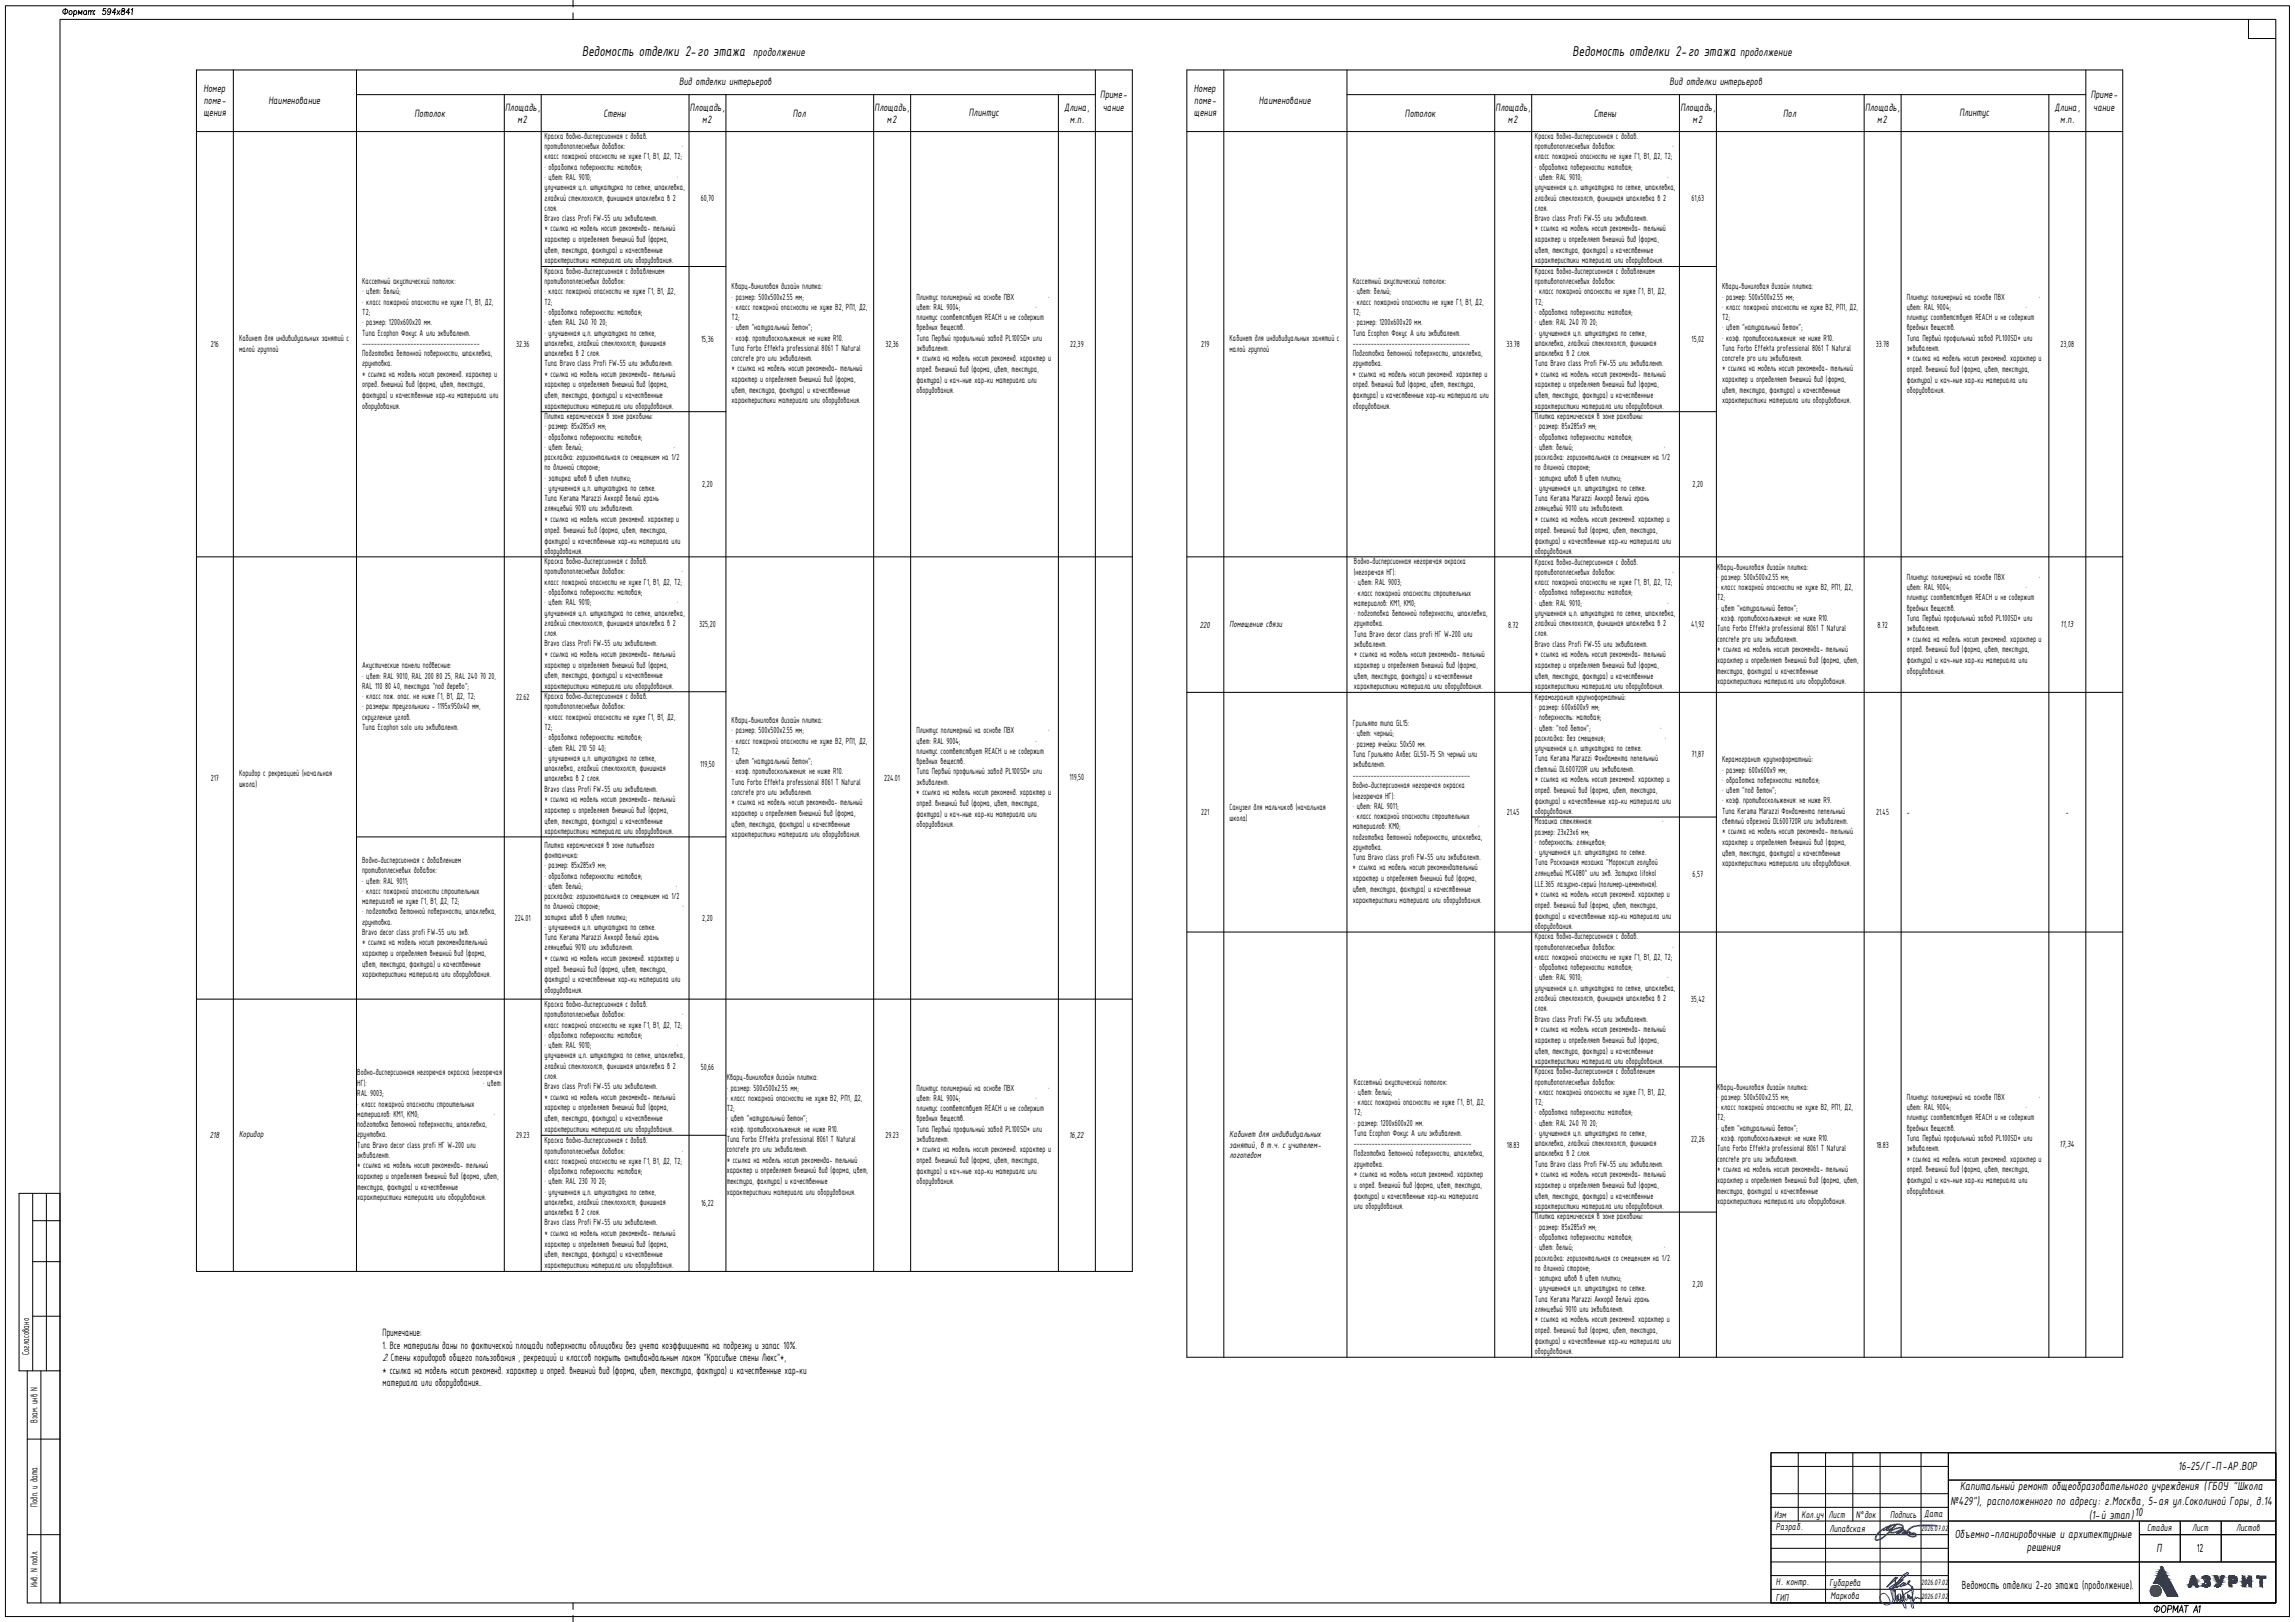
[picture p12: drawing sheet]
<svg xmlns="http://www.w3.org/2000/svg" width="841mm" height="594mm" viewBox="0 0 841 594" stroke-linecap="round" stroke-linejoin="round" font-family="sans-serif">
<defs><g id="words">
<g font-size="5.7">
<text x="213.3" y="20.7">Ведомость отделки 2-го этажа</text>
<text x="576.3" y="20.7">Ведомость отделки 2-го этажа</text>
<text x="788.1" y="592">ФОРМАТ А1</text>
</g>
<g font-size="4.7">
<text x="276.1" y="20.7">продолжение</text>
<text x="637.7" y="20.7">продолжение</text>
<text x="798.2" y="538.4">16-25/Г-П-АР.ВОР</text>
<text x="718.3" y="545.8">Капитальный ремонт общеобразовательного учреждения (ГБОУ &quot;Школа</text>
<text x="714.8" y="551.1">№429&quot;), расположенного по адресу: г.Москва, 5-ая ул.Соколиной Горы, д.14</text>
<text x="765.6" y="556.4">(1-й этап)10</text>
<text x="716.3" y="563.1">Объемно-планировочные и архитектурные</text>
<text x="742.8" y="568.1">решения</text>
<text x="790.3" y="568.6">П</text>
<text x="805" y="568.3">12</text>
<text x="718.9" y="581.9">Ведомость отделки 2-го этажа (продолжение).</text>
</g>
<g font-size="4.2">
<text x="74.5" y="33.5">Номер</text>
<text x="248.8" y="31.1">Вид отделки интерьеров</text>
<text x="437.5" y="33.5">Номер</text>
<text x="611.8" y="31.1">Вид отделки интерьеров</text>
<text x="74.7" y="38.1">поме-</text>
<text x="98.4" y="38.3">Наименование</text>
<text x="185.1" y="40.5">Площадь,</text>
<text x="252.8" y="40.5">Площадь,</text>
<text x="320.5" y="40.5">Площадь,</text>
<text x="390" y="40.5">Длина,</text>
<text x="403.2" y="36">Приме-</text>
<text x="404.1" y="40.5">чание</text>
<text x="437.7" y="38.1">поме-</text>
<text x="461.3" y="38.3">Наименование</text>
<text x="548.1" y="40.5">Площадь,</text>
<text x="615.8" y="40.5">Площадь,</text>
<text x="683.5" y="40.5">Площадь,</text>
<text x="752.9" y="40.5">Длина,</text>
<text x="766.1" y="36">Приме-</text>
<text x="767.1" y="40.5">чание</text>
<text x="74.5" y="42.6">щения</text>
<text x="151.9" y="42.8">Потолок</text>
<text x="189.6" y="45">м2</text>
<text x="221.1" y="42.8">Стены</text>
<text x="257.3" y="45">м2</text>
<text x="290.5" y="42.8">Пол</text>
<text x="325" y="45">м2</text>
<text x="355.1" y="42.4">Плинтус</text>
<text x="392" y="45">м.п.</text>
<text x="437.5" y="42.6">щения</text>
<text x="514.9" y="42.8">Потолок</text>
<text x="552.6" y="45">м2</text>
<text x="584.1" y="42.8">Стены</text>
<text x="620.3" y="45">м2</text>
<text x="653.5" y="42.8">Пол</text>
<text x="688" y="45">м2</text>
<text x="718" y="42.4">Плинтус</text>
<text x="755" y="45">м.п.</text>
<text x="140.2" y="489.5">Примечание:</text>
<text x="140.2" y="494">1. Все материалы даны по фактической площади поверхности облицовки без учета коэффициента на подрезку и запас 10%.</text>
<text x="140.1" y="498.5">2. Стены коридоров общего пользования , рекреаций и классов покрыть антивандальным лаком &quot;Красивые стены Люкс&quot;*,</text>
<text x="140.2" y="503.3">* ссылка на модель носит рекоменд. характер и опред. внешний вид (форма, цвет, текстура, фактура) и качественные хар-ки</text>
<text x="140.2" y="507.8">материала или оборудования..</text>
</g>
<g font-size="3.9">
<text x="10.7" y="496.4" transform="rotate(-90 10.7 496.4)">Согласовано</text>
<text x="13.7" y="521.1" transform="rotate(-90 13.7 521.1)">Взам. инв N</text>
<text x="13.7" y="551.9" transform="rotate(-90 13.7 551.9)">Подп. и дата</text>
<text x="650.1" y="555.8">Изм</text>
<text x="660.1" y="555.8">Кол.уч</text>
<text x="670.1" y="555.8">Лист</text>
<text x="680.1" y="555.8">N°док</text>
<text x="692.6" y="555.8">Подпись</text>
<text x="705.2" y="555.7">Дата</text>
<text x="650.8" y="560.5">Разраб.</text>
<text x="670.4" y="561.1">Липавская</text>
<text x="786.8" y="560.8">Стадия</text>
<text x="803.3" y="560.8">Лист</text>
<text x="819.4" y="560.8">Листов</text>
<text x="13.7" y="581.2" transform="rotate(-90 13.7 581.2)">Инв. N подл.</text>
<text x="650.8" y="580.7">Н. контр.</text>
<text x="670.4" y="580.8">Губарева</text>
<text x="650.8" y="586.3">ГИП</text>
<text x="670.8" y="585.7">Маркова</text>
</g>
<g font-size="3.5">
<text x="199.5" y="50.9">Краска водно-дисперсионная с добав.</text>
<text x="562.5" y="50.9">Краска водно-дисперсионная с добав.</text>
<text x="199.5" y="54.7">противопоплесневых добавок:</text>
<text x="199.5" y="58.4">класс пожарной опасности не хуже Г1, В1, Д2, Т2;</text>
<text x="249.9" y="54.7">•</text>
<text x="562.5" y="54.7">противопоплесневых добавок:</text>
<text x="562.5" y="58.4">класс пожарной опасности не хуже Г1, В1, Д2, Т2;</text>
<text x="612.9" y="54.7">•</text>
<text x="199.5" y="62.2">• обработка поверхности: матовая;</text>
<text x="199.5" y="65.9">• цвет: RAL 9010;</text>
<text x="248" y="65.9">•</text>
<text x="562.5" y="62.2">• обработка поверхности: матовая;</text>
<text x="562.5" y="65.9">• цвет: RAL 9010;</text>
<text x="611" y="65.9">•</text>
<text x="199.5" y="69.7">улучшенная ц.п. штукатурка по сетке, шпаклевка,</text>
<text x="562.5" y="69.7">улучшенная ц.п. штукатурка по сетке, шпаклевка,</text>
<text x="199.5" y="73.5">гладкий стеклохолст, финишная шпаклевка в 2</text>
<text x="199.5" y="77.2">слоя.</text>
<text x="256.8" y="73.8">60,70</text>
<text x="562.5" y="73.5">гладкий стеклохолст, финишная шпаклевка в 2</text>
<text x="562.5" y="77.2">слоя.</text>
<text x="619.9" y="73.8">61,63</text>
<text x="199.5" y="81">Bravo class Profi FW-55 или эквивалент.</text>
<text x="562.5" y="81">Bravo class Profi FW-55 или эквивалент.</text>
<text x="199.5" y="84.7">* ссылка на модель носит рекоменда- тельный</text>
<text x="199.5" y="88.7">характер и определяет внешний вид (форма,</text>
<text x="562.5" y="84.7">* ссылка на модель носит рекоменда- тельный</text>
<text x="562.5" y="88.7">характер и определяет внешний вид (форма,</text>
<text x="199.5" y="92.7">цвет, текстура, фактура) и качественные</text>
<text x="562.5" y="92.7">цвет, текстура, фактура) и качественные</text>
<text x="199.5" y="96.5">характеристики материала или оборудования.</text>
<text x="199.5" y="100.3">Краска водно-дисперсионная с добавлением</text>
<text x="562.5" y="96.5">характеристики материала или оборудования.</text>
<text x="562.5" y="100.3">Краска водно-дисперсионная с добавлением</text>
<text x="132.7" y="104.1">Кассетный акустический потолок:</text>
<text x="132.7" y="107.8">• цвет: белый;</text>
<text x="199.5" y="104.1">противопоплесневых добавок:</text>
<text x="199.5" y="107.8">• класс пожарной опасности не хуже Г1, В1, Д2,</text>
<text x="268.1" y="106">Кварц-виниловая дизайн плитка:</text>
<text x="495.7" y="104.1">Кассетный акустический потолок:</text>
<text x="495.7" y="107.8">• цвет: белый;</text>
<text x="562.5" y="104.1">противопоплесневых добавок:</text>
<text x="562.5" y="107.8">• класс пожарной опасности не хуже Г1, В1, Д2,</text>
<text x="631.1" y="106">Кварц-виниловая дизайн плитка:</text>
<text x="132.7" y="111.6">• класс пожарной опасности не хуже Г1, В1, Д2,</text>
<text x="199.5" y="111.6">Т2;</text>
<text x="268.1" y="109.7">• размер: 500х500х2.55 мм;</text>
<text x="268.1" y="113.5">• класс пожарной опасности не хуже В2, РП1, Д2,</text>
<text x="335.8" y="109.7">Плинтус полимерный на основе ПВХ</text>
<text x="335.8" y="113.5">цвет: RAL 9004;</text>
<text x="379.5" y="113.5">•</text>
<text x="384.1" y="109.7">•</text>
<text x="495.7" y="111.6">• класс пожарной опасности не хуже Г1, В1, Д2,</text>
<text x="562.5" y="111.6">Т2;</text>
<text x="631.1" y="109.7">• размер: 500х500х2.55 мм;</text>
<text x="631.1" y="113.5">• класс пожарной опасности не хуже В2, РП1, Д2,</text>
<text x="698.8" y="109.7">Плинтус полимерный на основе ПВХ</text>
<text x="698.8" y="113.5">цвет: RAL 9004;</text>
<text x="742.4" y="113.5">•</text>
<text x="747.1" y="109.7">•</text>
<text x="132.7" y="115.4">Т2;</text>
<text x="132.7" y="119.1">• размер: 1200х600х20 мм.</text>
<text x="199.5" y="115.4">• обработка поверхности: матовая;</text>
<text x="199.5" y="119.1">• цвет: RAL 240 70 20;</text>
<text x="268.1" y="117.2">Т2;</text>
<text x="335.8" y="117.2">плинтус соответствует REACH и не содержит</text>
<text x="495.7" y="115.4">Т2;</text>
<text x="495.7" y="119.1">• размер: 1200х600х20 мм.</text>
<text x="562.5" y="115.4">• обработка поверхности: матовая;</text>
<text x="562.5" y="119.1">• цвет: RAL 240 70 20;</text>
<text x="631.1" y="117.2">Т2;</text>
<text x="698.8" y="117.2">плинтус соответствует REACH и не содержит</text>
<text x="87.6" y="125">Кабинет для индивидуальных занятий с</text>
<text x="132.7" y="122.9">Типа Ecophon Фокус А или эквивалент.</text>
<text x="199.5" y="122.9">• улучшенная ц.п. штукатурка по сетке,</text>
<text x="256.9" y="125.1">15,36</text>
<text x="268.1" y="121">• цвет &quot;натуральный бетон&quot;;</text>
<text x="268.1" y="124.7">• коэф. противоскольжения: не ниже R10.</text>
<text x="335.8" y="121">вредных веществ.</text>
<text x="335.8" y="124.7">Типа Первый профильный завод PL100SD* или</text>
<text x="450.6" y="125">Кабинет для индивидуальных занятий с</text>
<text x="495.7" y="122.9">Типа Ecophon Фокус А или эквивалент.</text>
<text x="562.5" y="122.9">• улучшенная ц.п. штукатурка по сетке,</text>
<text x="619.9" y="125.1">15,02</text>
<text x="631.1" y="121">• цвет &quot;натуральный бетон&quot;;</text>
<text x="631.1" y="124.7">• коэф. противоскольжения: не ниже R10.</text>
<text x="698.8" y="121">вредных веществ.</text>
<text x="698.8" y="124.7">Типа Первый профильный завод PL100SD* или</text>
<text x="77.3" y="127.2">216</text>
<text x="87.6" y="128.7">малой группой</text>
<text x="132.7" y="126.6">---------------------------------------</text>
<text x="132.7" y="130.4">Подготовка бетонной поверхности, шпаклевка,</text>
<text x="189.1" y="127.2">32.36</text>
<text x="199.5" y="126.6">шпаклевка, гладкий стеклохолст, финишная</text>
<text x="199.5" y="130.4">шпаклевка в 2 слоя.</text>
<text x="268.1" y="128.5">Типа Forbo Effekta professional 8061 T Natural</text>
<text x="324.5" y="127">32,36</text>
<text x="335.8" y="128.5">эквивалент.</text>
<text x="392.2" y="127">22,39</text>
<text x="440.2" y="127.2">219</text>
<text x="450.6" y="128.7">малой группой</text>
<text x="495.7" y="126.6">---------------------------------------</text>
<text x="495.7" y="130.4">Подготовка бетонной поверхности, шпаклевка,</text>
<text x="552.1" y="127.2">33.78</text>
<text x="562.5" y="126.6">шпаклевка, гладкий стеклохолст, финишная</text>
<text x="562.5" y="130.4">шпаклевка в 2 слоя.</text>
<text x="631.1" y="128.5">Типа Forbo Effekta professional 8061 T Natural</text>
<text x="687.5" y="127.2">33.78</text>
<text x="698.8" y="128.5">эквивалент.</text>
<text x="755.1" y="127">23,08</text>
<text x="132.7" y="137.9">* ссылка на модель носит рекоменд. характер и</text>
<text x="132.7" y="134.2">грунтовка.</text>
<text x="199.5" y="137.9">* ссылка на модель носит рекоменда- тельный</text>
<text x="199.5" y="134.2">Типа Bravo class Profi FW-55 или эквивалент.</text>
<text x="268.1" y="136">* ссылка на модель носит рекоменда- тельный</text>
<text x="268.1" y="132.3">concrete pro или эквивалент.</text>
<text x="335.8" y="132.3">* ссылка на модель носит рекоменд. характер и</text>
<text x="335.8" y="136.3">опред. внешний вид (форма, цвет, текстура,</text>
<text x="495.7" y="137.9">* ссылка на модель носит рекоменд. характер и</text>
<text x="495.7" y="134.2">грунтовка.</text>
<text x="562.5" y="134.2">Типа Bravo class Profi FW-55 или эквивалент.</text>
<text x="562.5" y="137.9">* ссылка на модель носит рекоменда- тельный</text>
<text x="631.1" y="136">* ссылка на модель носит рекоменда- тельный</text>
<text x="631.1" y="132.3">concrete pro или эквивалент.</text>
<text x="698.8" y="132.3">* ссылка на модель носит рекоменд. характер и</text>
<text x="698.8" y="136.3">опред. внешний вид (форма, цвет, текстура,</text>
<text x="132.7" y="141.9">опред. внешний вид (форма, цвет, текстура,</text>
<text x="199.5" y="141.9">характер и определяет внешний вид (форма,</text>
<text x="268.1" y="140">характер и определяет внешний вид (форма,</text>
<text x="335.8" y="140.2">фактура) и кач-ные хар-ки материала или</text>
<text x="495.7" y="141.9">опред. внешний вид (форма, цвет, текстура,</text>
<text x="562.5" y="141.9">характер и определяет внешний вид (форма,</text>
<text x="631.1" y="140">характер и определяет внешний вид (форма,</text>
<text x="698.8" y="140.2">фактура) и кач-ные хар-ки материала или</text>
<text x="132.7" y="145.9">фактура) и качественные хар-ки материала или</text>
<text x="132.7" y="149.6">оборудования.</text>
<text x="199.5" y="145.9">цвет, текстура, фактура) и качественные</text>
<text x="199.5" y="149.6">характеристики материала или оборудования.</text>
<text x="268.1" y="144">цвет, текстура, фактура) и качественные</text>
<text x="268.1" y="147.8">характеристики материала или оборудования.</text>
<text x="335.8" y="144">оборудования.</text>
<text x="495.7" y="145.9">фактура) и качественные хар-ки материала или</text>
<text x="495.7" y="149.6">оборудования.</text>
<text x="562.5" y="145.9">цвет, текстура, фактура) и качественные</text>
<text x="562.5" y="149.6">характеристики материала или оборудования.</text>
<text x="631.1" y="144">цвет, текстура, фактура) и качественные</text>
<text x="631.1" y="147.8">характеристики материала или оборудования.</text>
<text x="698.8" y="144">оборудования.</text>
<text x="199.5" y="153.5">Плитка керамическая в зоне раковины:</text>
<text x="562.5" y="153.5">Плитка керамическая в зоне раковины:</text>
<text x="199.5" y="157.2">• размер: 85х285х9 мм;</text>
<text x="199.5" y="161">• обработка поверхности: матовая;</text>
<text x="562.5" y="157.2">• размер: 85х285х9 мм;</text>
<text x="562.5" y="161">• обработка поверхности: матовая;</text>
<text x="199.5" y="164.8">• цвет: белый;</text>
<text x="246.7" y="164.8">•</text>
<text x="562.5" y="164.8">• цвет: белый;</text>
<text x="609.7" y="164.8">•</text>
<text x="199.5" y="168.5">раскладка: горизонтальная со смещением на 1/2</text>
<text x="199.5" y="172.3">по длинной стороне;</text>
<text x="562.5" y="168.5">раскладка: горизонтальная со смещением на 1/2</text>
<text x="562.5" y="172.3">по длинной стороне;</text>
<text x="199.5" y="176.1">• затирка швов в цвет плитки;</text>
<text x="199.5" y="179.8">• улучшенная ц.п. штукатурка по сетке.</text>
<text x="257.3" y="178.3">2,20</text>
<text x="562.5" y="176.1">• затирка швов в цвет плитки;</text>
<text x="562.5" y="179.8">• улучшенная ц.п. штукатурка по сетке.</text>
<text x="620.3" y="178.3">2,20</text>
<text x="199.5" y="183.6">Типа Kerama Marazzi Аккорд белый грань</text>
<text x="562.5" y="183.6">Типа Kerama Marazzi Аккорд белый грань</text>
<text x="199.5" y="191.1">* ссылка на модель носит рекоменд. характер и</text>
<text x="199.5" y="187.3">глянцевый 9010 или эквивалент.</text>
<text x="562.5" y="187.3">глянцевый 9010 или эквивалент.</text>
<text x="562.5" y="191.1">* ссылка на модель носит рекоменд. характер и</text>
<text x="199.5" y="195.1">опред. внешний вид (форма, цвет, текстура,</text>
<text x="562.5" y="195.1">опред. внешний вид (форма, цвет, текстура,</text>
<text x="199.5" y="199.1">фактура) и качественные хар-ки материала или</text>
<text x="199.5" y="202.8">оборудования.</text>
<text x="562.5" y="199.1">фактура) и качественные хар-ки материала или</text>
<text x="562.5" y="202.8">оборудования.</text>
<text x="199.5" y="206.7">Краска водно-дисперсионная с добав.</text>
<text x="496.1" y="206.7">Водно-дисперсионная негорючая окраска</text>
<text x="562.5" y="206.8">Краска водно-дисперсионная с добав.</text>
<text x="629.3" y="208.7">Кварц-виниловая дизайн плитка:</text>
<text x="199.5" y="210.4">противопоплесневых добавок:</text>
<text x="199.5" y="214.2">класс пожарной опасности не хуже Г1, В1, Д2, Т2;</text>
<text x="249.9" y="210.4">•</text>
<text x="496.1" y="210.6">(негорючая НГ):</text>
<text x="496.1" y="214.4">• цвет: RAL 9003;</text>
<text x="562.5" y="210.5">противопоплесневых добавок:</text>
<text x="562.5" y="214.3">класс пожарной опасности не хуже Г1, В1, Д2, Т2;</text>
<text x="612.9" y="210.5">•</text>
<text x="629.3" y="212.4">•</text>
<text x="630.8" y="212.4">размер: 500х500х2.55 мм;</text>
<text x="698.8" y="212.4">Плинтус полимерный на основе ПВХ</text>
<text x="747.1" y="212.4">•</text>
<text x="199.5" y="217.9">• обработка поверхности: матовая;</text>
<text x="199.5" y="221.7">• цвет: RAL 9010;</text>
<text x="248" y="221.7">•</text>
<text x="496.1" y="218.2">• класс пожарной опасности строительных</text>
<text x="496.1" y="221.9">материалов: КМ1, КМ0;</text>
<text x="562.5" y="218.1">• обработка поверхности: матовая;</text>
<text x="562.5" y="221.8">• цвет: RAL 9010;</text>
<text x="611" y="221.8">•</text>
<text x="629.3" y="216.2">•</text>
<text x="629.3" y="219.9">Т2;</text>
<text x="630.8" y="216.2">класс пожарной опасности не хуже В2, РП1, Д2,</text>
<text x="698.8" y="216.2">цвет: RAL 9004;</text>
<text x="698.8" y="219.9">плинтус соответствует REACH и не содержит</text>
<text x="742.4" y="216.2">•</text>
<text x="199.5" y="225.5">улучшенная ц.п. штукатурка по сетке, шпаклевка,</text>
<text x="496.1" y="225.7">• подготовка бетонной поверхности, шпаклевка,</text>
<text x="562.5" y="225.6">улучшенная ц.п. штукатурка по сетке, шпаклевка,</text>
<text x="629.3" y="223.7">•</text>
<text x="629.3" y="227.4">•</text>
<text x="630.8" y="223.7">цвет &quot;натуральный бетон&quot;;</text>
<text x="630.8" y="227.4">коэф. противоскольжения: не ниже R10.</text>
<text x="698.8" y="223.7">вредных веществ.</text>
<text x="698.8" y="227.4">Типа Первый профильный завод PL100SD* или</text>
<text x="199.5" y="229.2">гладкий стеклохолст, финишная шпаклевка в 2</text>
<text x="199.5" y="233">слоя.</text>
<text x="256.2" y="229.6">325,20</text>
<text x="439.7" y="229.9">220</text>
<text x="450.6" y="229.7">Помещение связи</text>
<text x="496.1" y="229.4">грунтовка.</text>
<text x="496.1" y="233.2">Типа Bravo decor class profi НГ W-200 или</text>
<text x="552.6" y="229.9">8.72</text>
<text x="562.5" y="229.3">гладкий стеклохолст, финишная шпаклевка в 2</text>
<text x="562.5" y="233.1">слоя.</text>
<text x="619.8" y="229.7">41,92</text>
<text x="629.3" y="231.2">Типа Forbo Effekta professional 8061 T Natural</text>
<text x="688" y="229.9">8.72</text>
<text x="698.8" y="231.2">эквивалент.</text>
<text x="755.1" y="229.7">11,13</text>
<text x="199.5" y="236.7">Bravo class Profi FW-55 или эквивалент.</text>
<text x="496.1" y="237">эквивалент.</text>
<text x="562.5" y="236.8">Bravo class Profi FW-55 или эквивалент.</text>
<text x="629.3" y="238.7">* ссылка на модель носит рекоменда- тельный</text>
<text x="629.3" y="235">concrete pro или эквивалент.</text>
<text x="698.8" y="235">* ссылка на модель носит рекоменд. характер и</text>
<text x="698.8" y="239">опред. внешний вид (форма, цвет, текстура,</text>
<text x="132.7" y="244.8">Акустические панели подвесные:</text>
<text x="199.5" y="240.5">* ссылка на модель носит рекоменда- тельный</text>
<text x="199.5" y="244.5">характер и определяет внешний вид (форма,</text>
<text x="496.1" y="240.7">* ссылка на модель носит рекоменда- тельный</text>
<text x="496.1" y="244.7">характер и определяет внешний вид (форма,</text>
<text x="562.5" y="240.6">* ссылка на модель носит рекоменда- тельный</text>
<text x="562.5" y="244.6">характер и определяет внешний вид (форма,</text>
<text x="629.3" y="242.7">характер и определяет внешний вид (форма, цвет,</text>
<text x="698.8" y="242.9">фактура) и кач-ные хар-ки материала или</text>
<text x="132.7" y="248.5">• цвет: RAL 9010, RAL 200 80 25, RAL 240 70 20,</text>
<text x="199.5" y="248.5">цвет, текстура, фактура) и качественные</text>
<text x="496.1" y="248.7">цвет, текстура, фактура) и качественные</text>
<text x="562.5" y="248.6">цвет, текстура, фактура) и качественные</text>
<text x="629.3" y="246.7">текстура, фактура) и качественные</text>
<text x="629.3" y="250.5">характеристики материала или оборудования.</text>
<text x="698.8" y="246.7">оборудования.</text>
<text x="132.7" y="252.3">RAL 110 80 40, текстура &quot;под дерево&quot;;</text>
<text x="132.7" y="256">• класс пож. опас. не ниже Г1, В1, Д2, Т2;</text>
<text x="189.1" y="256.4">22.62</text>
<text x="199.5" y="252.2">характеристики материала или оборудования.</text>
<text x="199.5" y="256.1">Краска водно-дисперсионная с добав.</text>
<text x="496.1" y="252.5">характеристики материала или оборудования.</text>
<text x="562.5" y="252.3">характеристики материала или оборудования.</text>
<text x="562.5" y="256.3">Керамогранит крупноформатный:</text>
<text x="132.7" y="259.8">• размеры: треугольники - 1195х950х40 мм,</text>
<text x="132.7" y="263.6">скругление углов.</text>
<text x="199.5" y="259.8">противопоплесневых добавок:</text>
<text x="199.5" y="263.6">• класс пожарной опасности не хуже Г1, В1, Д2,</text>
<text x="562.5" y="260.1">• размер: 600х600х9 мм;</text>
<text x="562.5" y="263.8">• поверхность: матовая;</text>
<text x="132.7" y="267.3">Типа Ecophon solo или эквивалент.</text>
<text x="199.5" y="267.3">Т2;</text>
<text x="268.1" y="264.8">Кварц-виниловая дизайн плитка:</text>
<text x="268.1" y="268.6">• размер: 500х500х2.55 мм;</text>
<text x="335.8" y="268.6">Плинтус полимерный на основе ПВХ</text>
<text x="384.1" y="268.6">•</text>
<text x="495.7" y="266">Грильято типа GL15:</text>
<text x="495.7" y="269.7">• цвет: черный;</text>
<text x="562.5" y="267.6">• цвет: &quot;под бетон&quot;;</text>
<text x="608.4" y="267.6">•</text>
<text x="199.5" y="271.1">• обработка поверхности: матовая;</text>
<text x="199.5" y="274.9">• цвет: RAL 210 50 40;</text>
<text x="268.1" y="272.4">• класс пожарной опасности не хуже В2, РП1, Д2,</text>
<text x="335.8" y="272.4">цвет: RAL 9004;</text>
<text x="379.5" y="272.4">•</text>
<text x="495.7" y="273.5">• размер ячейки: 50х50 мм.</text>
<text x="562.5" y="271.3">раскладка: без смещения;</text>
<text x="562.5" y="275.1">улучшенная ц.п. штукатурка по сетке.</text>
<text x="610" y="271.3">•</text>
<text x="199.5" y="278.6">• улучшенная ц.п. штукатурка по сетке,</text>
<text x="256.5" y="280.9">119,50</text>
<text x="268.1" y="276.1">Т2;</text>
<text x="268.1" y="279.9">• цвет &quot;натуральный бетон&quot;;</text>
<text x="335.8" y="276.1">плинтус соответствует REACH и не содержит</text>
<text x="335.8" y="279.9">вредных веществ.</text>
<text x="495.7" y="277.2">Типа Грильято Албес GL50-75 Sh черный или</text>
<text x="495.7" y="281">эквивалент.</text>
<text x="562.5" y="278.9">Типа Kerama Marazzi Фондамента пепельный</text>
<text x="619.9" y="277.3">71,87</text>
<text x="631.1" y="279.2">Керамогранит крупноформатный:</text>
<text x="77.3" y="286.1">217</text>
<text x="87.6" y="284.1">Коридор с рекреацией (начальная</text>
<text x="199.5" y="282.4">шпаклевка, гладкий стеклохолст, финишная</text>
<text x="199.5" y="286.2">шпаклевка в 2 слоя.</text>
<text x="268.1" y="283.6">• коэф. противоскольжения: не ниже R10.</text>
<text x="268.1" y="287.4">Типа Forbo Effekta professional 8061 T Natural</text>
<text x="324" y="286.1">224.01</text>
<text x="335.8" y="283.6">Типа Первый профильный завод PL100SD* или</text>
<text x="335.8" y="287.4">эквивалент.</text>
<text x="391.9" y="285.8">119,50</text>
<text x="495.7" y="284.8">---------------------------------------</text>
<text x="562.5" y="282.6">светлый DL600720R или эквивалент.</text>
<text x="562.5" y="286.4">* ссылка на модель носит рекоменд. характер и</text>
<text x="631.1" y="283">• размер: 600х600х9 мм;</text>
<text x="631.1" y="286.8">• обработка поверхности: матовая;</text>
<text x="87.6" y="288.1">школа)</text>
<text x="199.5" y="293.7">* ссылка на модель носит рекоменда- тельный</text>
<text x="199.5" y="289.9">Bravo class Profi FW-55 или эквивалент.</text>
<text x="268.1" y="291.2">concrete pro или эквивалент.</text>
<text x="335.8" y="291.2">* ссылка на модель носит рекоменд. характер и</text>
<text x="495.7" y="288.5">Водно-дисперсионная негорючая окраска</text>
<text x="495.7" y="292.5">(негорючая НГ):</text>
<text x="562.5" y="290.4">опред. внешний вид (форма, цвет, текстура,</text>
<text x="631.1" y="290.5">• цвет &quot;под бетон&quot;;</text>
<text x="199.5" y="297.7">характер и определяет внешний вид (форма,</text>
<text x="268.1" y="294.9">* ссылка на модель носит рекоменда- тельный</text>
<text x="268.1" y="298.9">характер и определяет внешний вид (форма,</text>
<text x="335.8" y="295.1">опред. внешний вид (форма, цвет, текстура,</text>
<text x="335.8" y="299.1">фактура) и кач-ные хар-ки материала или</text>
<text x="440.2" y="298.6">221</text>
<text x="450.6" y="296.6">Санузел для мальчиков (начальная</text>
<text x="495.7" y="296.3">• цвет: RAL 9011;</text>
<text x="552.2" y="298.6">21.45</text>
<text x="562.5" y="294.4">фактура) и качественные хар-ки материала или</text>
<text x="562.5" y="298.1">оборудования.</text>
<text x="631.1" y="294.3">• коэф. противоскольжения: не ниже R9.</text>
<text x="631.1" y="298">Типа Kerama Marazzi Фондамента пепельный</text>
<text x="687.5" y="298.6">21.45</text>
<text x="698.8" y="298.6">-</text>
<text x="757" y="298.6">-</text>
<text x="199.5" y="301.6">цвет, текстура, фактура) и качественные</text>
<text x="199.5" y="305.4">характеристики материала или оборудования.</text>
<text x="268.1" y="302.9">цвет, текстура, фактура) и качественные</text>
<text x="335.8" y="302.9">оборудования.</text>
<text x="450.6" y="300.6">школа)</text>
<text x="495.7" y="300">• класс пожарной опасности строительных</text>
<text x="495.7" y="303.8">материалов: КМ0;</text>
<text x="541.7" y="303.8">•</text>
<text x="562.5" y="302">Мозаика стеклянная:</text>
<text x="562.5" y="305.7">размер: 23х23х6 мм;</text>
<text x="609.1" y="302">•</text>
<text x="631.1" y="305.6">* ссылка на модель носит рекоменда- тельный</text>
<text x="631.1" y="301.8">светлый обрезной DL600720R или эквивалент.</text>
<text x="199.5" y="310.5">Плитка керамическая в зоне питьевого</text>
<text x="268.1" y="306.7">характеристики материала или оборудования.</text>
<text x="495.7" y="307.5">подготовка бетонной поверхности, шпаклевка,</text>
<text x="495.7" y="311.3">грунтовка.</text>
<text x="562.5" y="309.5">• поверхность: глянцевая;</text>
<text x="631.1" y="309.4">характер и определяет внешний вид (форма,</text>
<text x="132.7" y="316.1">Водно-дисперсионная с добавлением</text>
<text x="199.5" y="314.3">фонтанчика:</text>
<text x="495.7" y="315.1">Типа Bravo class profi FW-55 или эквивалент.</text>
<text x="562.5" y="313.2">• улучшенная ц.п. штукатурка по сетке.</text>
<text x="562.5" y="317">Типа Роскошная мозаика &quot;Мороксит голубой</text>
<text x="631.1" y="313.4">цвет, текстура, фактура) и качественные</text>
<text x="631.1" y="317.3">характеристики материала или оборудования.</text>
<text x="132.7" y="319.9">противоплесневых добавок:</text>
<text x="132.7" y="323.7">• цвет: RAL 9011;</text>
<text x="199.5" y="318">• размер: 85х285х9 мм;</text>
<text x="199.5" y="321.8">• обработка поверхности: матовая;</text>
<text x="495.7" y="318.8">* ссылка на модель носит рекомендательный</text>
<text x="495.7" y="322.8">характер и определяет внешний вид (форма,</text>
<text x="562.5" y="320.8">глянцевый МС4080&quot; или экв. Затирка litokol</text>
<text x="620.3" y="321.2">6,57</text>
<text x="132.7" y="327.4">• класс пожарной опасности строительных</text>
<text x="199.5" y="325.5">• цвет: белый;</text>
<text x="199.5" y="329.3">раскладка: горизонтальная со смещением на 1/2</text>
<text x="247.7" y="325.5">•</text>
<text x="495.7" y="326.8">цвет, текстура, фактура) и качественные</text>
<text x="562.5" y="324.7">LLE.365 лазурно-серый (полимер-цементная).</text>
<text x="562.5" y="328.5">* ссылка на модель носит рекоменд. характер и</text>
<text x="132.7" y="331.2">материалов не хуже Г1, В1, Д2, Т2;</text>
<text x="132.7" y="334.9">• подготовка бетонной поверхности, шпаклевка,</text>
<text x="199.5" y="333.1">по длинной стороне;</text>
<text x="250.1" y="333.1">•</text>
<text x="495.7" y="330.6">характеристики материала или оборудования.</text>
<text x="562.5" y="332.5">опред. внешний вид (форма, цвет, текстура,</text>
<text x="132.7" y="338.7">грунтовка.</text>
<text x="188.6" y="337.4">224.01</text>
<text x="199.5" y="336.8">затирка швов в цвет плитки;</text>
<text x="199.5" y="340.6">• улучшенная ц.п. штукатурка по сетке.</text>
<text x="257.3" y="337.2">2,20</text>
<text x="562.5" y="336.5">фактура) и качественные хар-ки материала или</text>
<text x="562.5" y="340.2">оборудования.</text>
<text x="132.7" y="346.2">* ссылка на модель носит рекомендательный</text>
<text x="132.7" y="342.4">Bravo decor class profi FW-55 или экв.</text>
<text x="199.5" y="344.3">Типа Kerama Marazzi Аккорд белый грань</text>
<text x="562.5" y="344.1">Краска водно-дисперсионная с добав.</text>
<text x="562.5" y="347.8">противопоплесневых добавок:</text>
<text x="612.9" y="347.8">•</text>
<text x="132.7" y="350.2">характер и определяет внешний вид (форма,</text>
<text x="199.5" y="351.8">* ссылка на модель носит рекоменд. характер и</text>
<text x="199.5" y="348.1">глянцевый 9010 или эквивалент.</text>
<text x="562.5" y="351.6">класс пожарной опасности не хуже Г1, В1, Д2, Т2;</text>
<text x="132.7" y="354.2">цвет, текстура, фактура) и качественные</text>
<text x="132.7" y="357.9">характеристики материала или оборудования.</text>
<text x="199.5" y="355.8">опред. внешний вид (форма, цвет, текстура,</text>
<text x="199.5" y="359.8">фактура) и качественные хар-ки материала или</text>
<text x="562.5" y="355.3">• обработка поверхности: матовая;</text>
<text x="562.5" y="359.1">• цвет: RAL 9010;</text>
<text x="611" y="359.1">•</text>
<text x="199.5" y="363.6">оборудования.</text>
<text x="562.5" y="362.9">улучшенная ц.п. штукатурка по сетке, шпаклевка,</text>
<text x="199.5" y="368.9">Краска водно-дисперсионная с добав.</text>
<text x="562.5" y="366.6">гладкий стеклохолст, финишная шпаклевка в 2</text>
<text x="562.5" y="370.4">слоя.</text>
<text x="619.7" y="367">35,42</text>
<text x="199.5" y="372.7">противопоплесневых добавок:</text>
<text x="199.5" y="376.4">класс пожарной опасности не хуже Г1, В1, Д2, Т2;</text>
<text x="249.9" y="372.7">•</text>
<text x="562.5" y="374.2">Bravo class Profi FW-55 или эквивалент.</text>
<text x="562.5" y="377.9">* ссылка на модель носит рекоменда- тельный</text>
<text x="199.5" y="380.2">• обработка поверхности: матовая;</text>
<text x="199.5" y="383.9">• цвет: RAL 9010;</text>
<text x="248" y="383.9">•</text>
<text x="562.5" y="381.9">характер и определяет внешний вид (форма,</text>
<text x="199.5" y="387.7">улучшенная ц.п. штукатурка по сетке, шпаклевка,</text>
<text x="562.5" y="385.9">цвет, текстура, фактура) и качественные</text>
<text x="562.5" y="389.7">характеристики материала или оборудования.</text>
<text x="130.9" y="393.8">Водно-дисперсионная негорючая окраска (негорючая</text>
<text x="199.5" y="391.4">гладкий стеклохолст, финишная шпаклевка в 2</text>
<text x="199.5" y="395.2">слоя.</text>
<text x="256.8" y="391.8">50,66</text>
<text x="266.3" y="395.7">Кварц-виниловая дизайн плитка:</text>
<text x="562.5" y="393.5">Краска водно-дисперсионная с добавлением</text>
<text x="130.9" y="397.8">НГ):</text>
<text x="130.9" y="401.6">RAL 9003;</text>
<text x="177" y="397.8">• цвет:</text>
<text x="199.5" y="399">Bravo class Profi FW-55 или эквивалент.</text>
<text x="266.3" y="399.5">•</text>
<text x="267.8" y="399.5">размер: 500х500х2.55 мм;</text>
<text x="335.8" y="399.5">Плинтус полимерный на основе ПВХ</text>
<text x="384.1" y="399.5">•</text>
<text x="496.1" y="397.2">Кассетный акустический потолок:</text>
<text x="496.1" y="401">• цвет: белый;</text>
<text x="562.5" y="397.2">противопоплесневых добавок:</text>
<text x="562.5" y="401">• класс пожарной опасности не хуже Г1, В1, Д2,</text>
<text x="629.3" y="399.1">Кварц-виниловая дизайн плитка:</text>
<text x="130.9" y="405.3">•</text>
<text x="132.4" y="405.3">класс пожарной опасности строительных</text>
<text x="199.5" y="402.7">* ссылка на модель носит рекоменда- тельный</text>
<text x="199.5" y="406.7">характер и определяет внешний вид (форма,</text>
<text x="266.3" y="403.2">•</text>
<text x="266.3" y="407">Т2;</text>
<text x="267.8" y="403.2">класс пожарной опасности не хуже В2, РП1, Д2,</text>
<text x="335.8" y="403.2">цвет: RAL 9004;</text>
<text x="335.8" y="407">плинтус соответствует REACH и не содержит</text>
<text x="379.5" y="403.2">•</text>
<text x="496.1" y="404.8">• класс пожарной опасности не хуже Г1, В1, Д2,</text>
<text x="562.5" y="404.8">Т2;</text>
<text x="629.3" y="402.9">•</text>
<text x="629.3" y="406.6">•</text>
<text x="630.8" y="402.9">размер: 500х500х2.55 мм;</text>
<text x="630.8" y="406.6">класс пожарной опасности не хуже В2, РП1, Д2,</text>
<text x="698.8" y="402.9">Плинтус полимерный на основе ПВХ</text>
<text x="698.8" y="406.6">цвет: RAL 9004;</text>
<text x="742.4" y="406.6">•</text>
<text x="747.1" y="402.9">•</text>
<text x="130.9" y="409.1">материалов: КМ1, КМ0;</text>
<text x="130.9" y="412.8">подготовка бетонной поверхности, шпаклевка,</text>
<text x="181" y="409.1">•</text>
<text x="199.5" y="410.7">цвет, текстура, фактура) и качественные</text>
<text x="266.3" y="410.7">•</text>
<text x="267.8" y="410.7">цвет &quot;натуральный бетон&quot;;</text>
<text x="335.8" y="410.7">вредных веществ.</text>
<text x="496.1" y="408.5">Т2;</text>
<text x="496.1" y="412.3">• размер: 1200х600х20 мм.</text>
<text x="562.5" y="408.5">• обработка поверхности: матовая;</text>
<text x="562.5" y="412.3">• цвет: RAL 240 70 20;</text>
<text x="629.3" y="410.4">Т2;</text>
<text x="698.8" y="410.4">плинтус соответствует REACH и не содержит</text>
<text x="76.9" y="417">218</text>
<text x="87.6" y="416.6">Коридор</text>
<text x="130.9" y="416.6">грунтовка.</text>
<text x="189.1" y="417">29.23</text>
<text x="199.5" y="414.5">характеристики материала или оборудования.</text>
<text x="199.5" y="418.8">Краска водно-дисперсионная с добав.</text>
<text x="266.3" y="414.5">•</text>
<text x="266.3" y="418.3">Типа Forbo Effekta professional 8061 T Natural</text>
<text x="267.8" y="414.5">коэф. противоскольжения: не ниже R10.</text>
<text x="324.5" y="417">29.23</text>
<text x="335.8" y="414.5">Типа Первый профильный завод PL100SD* или</text>
<text x="335.8" y="418.3">эквивалент.</text>
<text x="391.8" y="416.7">16,22</text>
<text x="450.6" y="416.6">Кабинет для индивидуальных</text>
<text x="496.1" y="416">Типа Ecophon Фокус А или эквивалент.</text>
<text x="496.1" y="419.8">---------------------------------------</text>
<text x="562.5" y="416">• улучшенная ц.п. штукатурка по сетке,</text>
<text x="562.5" y="419.8">шпаклевка, гладкий стеклохолст, финишная</text>
<text x="619.7" y="418.3">22,26</text>
<text x="629.3" y="414.2">•</text>
<text x="629.3" y="417.9">•</text>
<text x="630.8" y="414.2">цвет &quot;натуральный бетон&quot;;</text>
<text x="630.8" y="417.9">коэф. противоскольжения: не ниже R10.</text>
<text x="698.8" y="414.2">вредных веществ.</text>
<text x="698.8" y="417.9">Типа Первый профильный завод PL100SD* или</text>
<text x="130.9" y="420.4">Типа Bravo decor class profi НГ W-200 или</text>
<text x="130.9" y="424.1">эквивалент.</text>
<text x="199.5" y="422.5">противопоплесневых добавок:</text>
<text x="249.9" y="422.5">•</text>
<text x="266.3" y="425.8">* ссылка на модель носит рекоменда- тельный</text>
<text x="266.3" y="422">concrete pro или эквивалент.</text>
<text x="335.8" y="422">* ссылка на модель носит рекоменд. характер и</text>
<text x="450.6" y="420.4">занятий, в т.ч. с учителем-</text>
<text x="450.6" y="424.1">логопедом</text>
<text x="496.1" y="423.6">Подготовка бетонной поверхности, шпаклевка,</text>
<text x="552.2" y="420.4">18.83</text>
<text x="562.5" y="423.6">шпаклевка в 2 слоя.</text>
<text x="629.3" y="421.7">Типа Forbo Effekta professional 8061 T Natural</text>
<text x="629.3" y="425.4">concrete pro или эквивалент.</text>
<text x="687.6" y="420.4">18.83</text>
<text x="698.8" y="425.4">* ссылка на модель носит рекоменд. характер и</text>
<text x="698.8" y="421.7">эквивалент.</text>
<text x="754.7" y="420.2">17,34</text>
<text x="130.9" y="427.9">* ссылка на модель носит рекоменда- тельный</text>
<text x="130.9" y="431.9">характер и определяет внешний вид (форма, цвет,</text>
<text x="199.5" y="426.3">класс пожарной опасности не хуже Г1, В1, Д2, Т2;</text>
<text x="199.5" y="430">• обработка поверхности: матовая;</text>
<text x="266.3" y="429.8">характер и определяет внешний вид (форма, цвет,</text>
<text x="335.8" y="426">опред. внешний вид (форма, цвет, текстура,</text>
<text x="335.8" y="430">фактура) и кач-ные хар-ки материала или</text>
<text x="496.1" y="427.3">грунтовка.</text>
<text x="496.1" y="431.1">* ссылка на модель носит рекоменд. характер</text>
<text x="562.5" y="427.3">Типа Bravo class Profi FW-55 или эквивалент.</text>
<text x="562.5" y="431.1">* ссылка на модель носит рекоменда- тельный</text>
<text x="629.3" y="429.2">* ссылка на модель носит рекоменда- тельный</text>
<text x="698.8" y="429.4">опред. внешний вид (форма, цвет, текстура,</text>
<text x="130.9" y="435.9">текстура, фактура) и качественные</text>
<text x="199.5" y="433.8">• цвет: RAL 230 70 20;</text>
<text x="199.5" y="437.6">• улучшенная ц.п. штукатурка по сетке,</text>
<text x="266.3" y="433.8">текстура, фактура) и качественные</text>
<text x="266.3" y="437.5">характеристики материала или оборудования.</text>
<text x="335.8" y="433.8">оборудования.</text>
<text x="496.1" y="435.1">и опред. внешний вид (форма, цвет, текстура,</text>
<text x="562.5" y="435.1">характер и определяет внешний вид (форма,</text>
<text x="629.3" y="433.2">характер и определяет внешний вид (форма, цвет,</text>
<text x="629.3" y="437.2">текстура, фактура) и качественные</text>
<text x="698.8" y="433.4">фактура) и кач-ные хар-ки материала или</text>
<text x="698.8" y="437.2">оборудования.</text>
<text x="130.9" y="439.6">характеристики материала или оборудования.</text>
<text x="199.5" y="441.3">шпаклевка, гладкий стеклохолст, финишная</text>
<text x="256.9" y="441.7">16,22</text>
<text x="496.1" y="439.1">фактура) и качественные хар-ки материала</text>
<text x="496.1" y="442.8">или оборудования.</text>
<text x="562.5" y="439.1">цвет, текстура, фактура) и качественные</text>
<text x="562.5" y="442.8">характеристики материала или оборудования.</text>
<text x="629.3" y="440.9">характеристики материала или оборудования.</text>
<text x="199.5" y="445.1">шпаклевка в 2 слоя.</text>
<text x="199.5" y="448.8">Bravo class Profi FW-55 или эквивалент.</text>
<text x="562.5" y="446.7">Плитка керамическая в зоне раковины:</text>
<text x="199.5" y="452.6">* ссылка на модель носит рекоменда- тельный</text>
<text x="562.5" y="450.4">• размер: 85х285х9 мм;</text>
<text x="562.5" y="454.2">• обработка поверхности: матовая;</text>
<text x="199.5" y="456.6">характер и определяет внешний вид (форма,</text>
<text x="199.5" y="460.6">цвет, текстура, фактура) и качественные</text>
<text x="562.5" y="457.9">• цвет: белый;</text>
<text x="562.5" y="461.7">раскладка: горизонтальная со смещением на 1/2</text>
<text x="609.7" y="457.9">•</text>
<text x="199.5" y="464.3">характеристики материала или оборудования.</text>
<text x="562.5" y="465.4">по длинной стороне;</text>
<text x="562.5" y="469.2">• затирка швов в цвет плитки;</text>
<text x="562.5" y="473">• улучшенная ц.п. штукатурка по сетке.</text>
<text x="620.3" y="471.4">2,20</text>
<text x="562.5" y="476.7">Типа Kerama Marazzi Аккорд белый грань</text>
<text x="562.5" y="480.5">глянцевый 9010 или эквивалент.</text>
<text x="562.5" y="484.3">* ссылка на модель носит рекоменд. характер и</text>
<text x="562.5" y="488.2">опред. внешний вид (форма, цвет, текстура,</text>
<text x="562.5" y="492.2">фактура) и качественные хар-ки материала или</text>
<text x="562.5" y="496">оборудования.</text>
</g>
<g font-size="3.1">
<text x="704" y="560.6">2026.07.02</text>
<text x="704" y="580.6">2026.07.02</text>
<text x="704" y="585.6">2026.07.02</text>
</g>
</g></defs>
<g fill="none" stroke="#000" stroke-width=".37">
<path d="M72 25.6h343v440.1h-343zM85.5 25.6v440.1M130.6 34.7h270.8M130.6 25.6v440.1M184.8 34.7v431M198.3 34.7v431M252.5 34.7v431M266 34.7v431M320.2 34.7v431M333.7 34.7v431M387.9 34.7v431M401.4 25.6v440.1"/>
<path d="M434.9 25.6h343v471.5h-343zM448.5 25.6v471.5M493.6 34.7h270.8M493.6 25.6v471.5M547.8 34.7v462.4M561.3 34.7v462.4M615.4 34.7v462.4M629 34.7v462.4M683.1 34.7v462.4M696.7 34.7v462.4M750.8 34.7v462.4M764.4 25.6v471.5"/>
<path d="M72 48.2h343M434.9 48.2h343M198.3 97.6h67.7M561.3 97.6h67.7M198.3 150.8h67.7M561.3 150.8h67.7M72 204h343M434.9 204h343M198.3 253.4h67.7M434.9 253.6h343M561.3 299.2h67.7M130.6 306.5h135.4"/>
<path d="M434.9 341.4h343M72 365.9h343M561.3 390.8h67.7M198.3 415.8h67.7M561.3 443.9h67.7"/>
</g>
<!-- layer: _RAMKA -->
<g fill="none" stroke="#000" stroke-width=".37">
<path d="M2 2.1h837v590h-837zM22 7.1h812v580h-812zM24 3.1l-.2 2.2M25.6 4a.64 .64 0 0 1 .8 .8 .64 .64 0 0 1-1.1 .2zM27.1 4.2l.2-.2a.64 .64 0 0 1 .8 .8 .64 .64 0 0 1-1.1 .2M27.2 3.9l-.3 2.2M28.7 5.3l.2-1.4 .4 1.1 .8-1.1-.2 1.4M31.7 4.2a.65 .65 0 0 0-1.1 .2 .65 .65 0 0 0 .8 .8l.2-.2M31.8 3.9l-.2 1.4M32.4 4.3l.5-.4 .4 .1-.1 1.3M32.5 3.9l-.2 1.4M33.3 4.3l.5-.4 .4 .1-.1 1.3"/>
<path d="M34.5 5.2h.1zM34.6 4h.2zM38.8 3.1h-.9l-.2 1a.68 .68 0 0 1 1 .1 .68 .68 0 0 1-.2 1 .68 .68 0 0 1-1-.3M40.6 3.9l-.3 .5a.61 .61 0 0 1-.8-.3 .61 .61 0 0 1 .3-.8 .61 .61 0 0 1 .8 .2v.4a1.19 1.19 0 0 1-.9 1.4l-.3-.3M42.5 4.6h-1.4l1.1-1.5-.3 2.2M43 3.9l.8 1.4M44 3.9l-1.2 1.4M44.8 3.3l-.1 .6a.76 .76 0 0 1 1 .8 .76 .76 0 0 1-1.2 .5 .97 .97 0 0 1 .1-1 .97 .97 0 0 1 1-.3l.1-.6zM47.5 4.6h-1.3l1.1-1.5-.3 2.2M48.1 3.6l.5-.5-.3 2.2M210 .1v2.4M210 4.7v2.4"/>
<path d="M824 7.1v7h10M210 587.1v2.4M210 591.7v2.4"/>
<circle cx="23.9" cy="4.2" r=".89"/>
</g>
<!-- layer: _STAMP -->
<g fill="none" stroke="#000" stroke-width=".37">
<path d="M12 437.1v65M17 437.1v65M12 447.1h10M12 462.1h10M12 482.1h10M10 502.1v85h12v-150h-15v65h15M15 502.1v85M10 527.1h12M649 532.1h185v55h-185zM649 537.1h65M659 532.1v25M669 532.1v55"/>
<path d="M679 532.1v25M689 532.1v55M704 532.1v55M714 532.1h120v10h-120zM714 532.1v55M649 547.1h65M649 552.1h65M649 557.1h65M714 542.1h120v15h-120zM714 557.1h70v15h-70zM784 557.1h15v5h-15zM799 557.1h15v5h-15z"/>
<path d="M814 557.1h20v5h-20zM10 562.1h12M649 562.1h65M649 567.1h65M649 572.1h65M649 577.1h65M714 572.1h70v15h-70zM784 562.1h15v10h-15zM784 572.1h50v15h-50zM799 562.1h15v10h-15zM814 562.1h20v10h-20zM649 582.1h65"/>
</g>
<g fill="#2a3756" stroke="#2a3756" stroke-width=".37">
<path d="M789.3 579.8h.3z"/>
<path d="M818.4 578.1h1.3z"/>
<path d="M818.5 579.1h1.2z"/>
<path d="M811.5 577.3h.5z"/>
<path d="M813.4 579.2h.9z"/>
<path d="M812.4 581.2h.5z"/>
<path d="M808.3 577.2h.3z"/>
<path d="M807.3 577.8h2.4z"/>
<path d="M807.5 578.2h.2z"/>
<path d="M808.2 578.8h1.4z"/>
<path d="M808.5 579.6h1.3z"/>
<path d="M808.2 581.2h.6z"/>
<path d="M792.1 573.9l.3 .1zM792.1 573.9l.3 .1z"/>
<path d="M792.1 574l.4 .2zM792.1 574l.4 .2h-.5z"/>
<path d="M792 574.2l.8 .6-.3-.6zM792 574.2l.8 .6h-1.1z"/>
<path d="M791.7 574.8l1.2 .3-.1-.3zM791.7 574.8l1.2 .3h-1.3z"/>
<path d="M791.6 575.1l1.6 .5-.3-.5zM791.6 575.1l1.6 .5h-1.9z"/>
<path d="M791.3 575.6l2.2 .4-.3-.4zM791.3 575.6l2.2 .4h-2.4z"/>
<path d="M791.1 576l2.5 .3-.1-.3zM791.1 576l2.5 .3h-2.6z"/>
<path d="M791 576.3l3 .8-.4-.8zM791 576.3l3 .8h-3.4z"/>
<path d="M790.6 577.1h3.4zM790.6 577.1h3.4z"/>
<path d="M790.6 577.1l4.1 1.2-.7-1.2zM790.6 577.1l4.1 1.2h-4.7z"/>
<path d="M790 578.3l4.8 .2-.1-.2zM790 578.3l4.8 .2h-4.9z"/>
<path d="M789.9 578.5l5.3 .7-.4-.7zM789.9 578.5l5.3 .7h-5.6z"/>
<path d="M789.6 579.2l5.6 .1zM789.6 579.2l5.6 .1z"/>
<path d="M789.5 579.3l5.9 .3-.2-.3zM789.5 579.3l5.9 .3h-6.1z"/>
<path d="M789.3 579.6l6.2 .2zM789.3 579.6l6.2 .2h-6.2z"/>
<path d="M789.3 579.8h.5zM789.3 579.8h.7z"/>
<path d="M790 579.8h5.5zM790 579.8h5.5z"/>
<path d="M789.3 579.8h.5zM789.3 579.8h.3z"/>
<path d="M790.2 579.8h5.3zM790.2 579.8h5.3z"/>
<path d="M790.3 579.8l5.2 .1zM790.3 579.8l5.2 .1z"/>
<path d="M790.4 579.9h5.1zM790.4 579.9h5.1z"/>
<path d="M790.5 579.9h5.1zM790.5 579.9h5.1z"/>
<path d="M790.7 579.9l4.9 .1zM790.7 579.9l4.9 .1z"/>
<path d="M790.9 580h4.7zM790.9 580h4.7z"/>
<path d="M791 580l4.7 .1zM791 580l4.7 .1z"/>
<path d="M791.2 580.1l4.5 .1zM791.2 580.1l4.5 .1z"/>
<path d="M791.3 580.2l4.5 .1zM791.3 580.2l4.5 .1z"/>
<path d="M791.5 580.3l4.3 .1zM791.5 580.3l4.3 .1z"/>
<path d="M791.7 580.4l4.2 .1zM791.7 580.4l4.2 .1z"/>
<path d="M791.8 580.5h4.1zM791.8 580.5h4.1z"/>
<path d="M791.8 580.5l4.2 .1zM791.8 580.5l4.2 .1z"/>
<path d="M791.9 580.6l4.1 .1zM791.9 580.6l4.1 .1z"/>
<path d="M792.1 580.7l4 .2zM792.1 580.7l4 .2z"/>
<path d="M792.2 580.9l4 .1zM792.2 580.9l4 .1z"/>
<path d="M792.3 581l3.9 .1zM792.3 581l3.9 .1z"/>
<path d="M792.4 581.1l3.9 .2zM792.4 581.1l3.9 .2z"/>
<path d="M792.5 581.3l3.9 .2-.1-.2zM792.5 581.3l3.9 .2h-3.9z"/>
<path d="M792.5 581.5l4.1 .4-.2-.4zM792.5 581.5l4.1 .4h-3.8z"/>
<path d="M792.8 581.9l4.1 .5-.3-.5zM792.8 581.9l4.1 .5h-3.8z"/>
<path d="M793.1 582.4h3.8zM793.1 582.4h3.8z"/>
<path d="M793.1 582.4l4.2 .6-.4-.6zM793.1 582.4l4.2 .6h-3.9z"/>
<path d="M793.4 583l4 .2-.1-.2zM793.4 583l4 .2h-3.9z"/>
<path d="M793.5 583.2l4.1 .5-.2-.5zM793.5 583.2l4.1 .5h-3.9z"/>
<path d="M793.7 583.7l4.2 .5-.3-.5zM793.7 583.7l4.2 .5h-3.9z"/>
<path d="M794 584.2l4.1 .5-.2-.5zM794 584.2l4.1 .5h-3.8z"/>
<path d="M794.3 584.7h3.8zM794.3 584.7h3.3z"/>
<path d="M794.3 584.7h1.9zM794.3 584.7h3.3z"/>
<path d="M827 577.3l3.3 .4v-.4zM827 577.3l3.3 .4h-3.3z"/>
<path d="M827 577.7l3.3 .4v-.4zM827 577.7l3.3 .4h-3.3z"/>
<path d="M828.2 578.1l.9 1.5v-1.5zM828.2 578.1l.9 1.5h-.9z"/>
<path d="M828.2 579.6l.9 1.6v-1.6zM828.2 579.6l.9 1.6h-.9z"/>
<path d="M824.1 577.3l.9 .6v-.6zM824.1 577.3l.9 .6h-1.3z"/>
<path d="M821.7 577.3l1 .9v-.9zM821.7 577.3l1 .9h-1z"/>
<path d="M823.7 577.9l1.3 .8v-.8zM823.7 577.9l1.3 .8h-1.8z"/>
<path d="M824.1 578.7h.9zM824.1 578.7h.9z"/>
<path d="M823.2 578.7h.9zM823.2 578.7h.9z"/>
<path d="M823.2 578.7h.9zM823.2 578.7l.9 .1z"/>
<path d="M824.1 578.7l.9 .2zM824.1 578.7l.9 .2z"/>
<path d="M823.2 578.8l.8 .2 .1-.2zM823.2 578.8l.8 .2h-.9z"/>
<path d="M823.1 579h.9zM823.1 579h.9z"/>
<path d="M821.7 578.2l1 .8v-.8zM821.7 578.2l1 .8h-1z"/>
<path d="M824.1 578.9l.9 .3v-.3zM824.1 578.9l.9 .3h-.9z"/>
<path d="M821.7 579l1 .2v-.2zM821.7 579l1 .2h-1z"/>
<path d="M824.1 579.2l.9 .1zM824.1 579.2l.9 .1z"/>
<path d="M823 579l.8 .4 .2-.4zM823 579l.8 .4h-.9z"/>
<path d="M822.9 579.4h.9zM822.9 579.4l.8 .1z"/>
<path d="M821.7 579.2l1 .3v-.3zM821.7 579.2l1 .3h-1z"/>
<path d="M822.8 579.5l.8 .2 .1-.2zM822.8 579.5l.8 .2h-.9z"/>
<path d="M822.7 579.7h.9zM822.7 579.7h.9z"/>
<path d="M821.7 579.5l1 .2v-.2zM821.7 579.5l1 .2h-1z"/>
<path d="M821.7 579.7h1.9zM821.7 579.7l1.8 .2z"/>
<path d="M824.1 579.3l.9 .8v-.8zM824.1 579.3l.9 .8h-.9z"/>
<path d="M821.7 579.9l1.2 .9 .6-.9zM821.7 579.9l1.2 .9h-1.2z"/>
<path d="M824.1 580.1l.9 1.1v-1.1zM824.1 580.1l.9 1.1h-.9z"/>
<path d="M821.7 580.8l1 .4 .2-.4zM821.7 580.8l1 .4h-1z"/>
<path d="M816.9 577.3h1.7zM816.9 577.3h1.7z"/>
<path d="M816.9 577.3h1.8zM816.9 577.3h1.8z"/>
<path d="M816.9 577.3h2zM816.9 577.3h2z"/>
<path d="M816.9 577.3l2.1 .1zM816.9 577.3l2.1 .1z"/>
<path d="M816.9 577.4h2.2zM816.9 577.4h2.2z"/>
<path d="M816.9 577.4l2.4 .1zM816.9 577.4l2.4 .1z"/>
<path d="M816.9 577.5l2.5 .1zM816.9 577.5l2.5 .1z"/>
<path d="M816.9 577.6l2.6 .1zM816.9 577.6l2.6 .1z"/>
<path d="M816.9 577.7l2.6 .1zM816.9 577.7l2.6 .1z"/>
<path d="M816.9 577.8l2.7 .1zM816.9 577.8l2.7 .1z"/>
<path d="M816.9 577.9h2.7zM816.9 577.9h2.7z"/>
<path d="M816.9 577.9l2.8 .2zM816.9 577.9l2.8 .2z"/>
<path d="M817.8 578.1h1.9zM817.8 578.1h1.9z"/>
<path d="M818.1 578.1h1.6zM818.1 578.1h1.6zM818.4 578.1h1.3z"/>
<path d="M818.5 578.1h1.2zM818.5 578.1h1.2z"/>
<path d="M818.6 578.1l1.1 .1zM818.6 578.1l1.1 .1z"/>
<path d="M818.6 578.2h1.1zM818.6 578.2h1.1z"/>
<path d="M818.7 578.2l1 .1zM818.7 578.2l1 .1z"/>
<path d="M818.7 578.3h1zM818.7 578.3h1z"/>
<path d="M818.7 578.3l1 .1zM818.7 578.3l1 .1z"/>
<path d="M818.8 578.4h.9zM818.8 578.4h.9z"/>
<path d="M816.9 578.1l.9 .5v-.5zM816.9 578.1l.9 .5h-.9z"/>
<path d="M818.8 578.4l1 .2zM818.8 578.4l1 .2z"/>
<path d="M818.8 578.6h1zM818.8 578.6h1z"/>
<path d="M818.8 578.6l1 .1zM818.8 578.6l1 .1z"/>
<path d="M818.8 578.7h1zM818.8 578.7l.9 .1z"/>
<path d="M818.8 578.8h.9zM818.8 578.8h.9z"/>
<path d="M818.8 578.8h.9zM818.8 578.8h.9z"/>
<path d="M818.7 578.8h1zM818.7 578.8l1 .1z"/>
<path d="M818.7 578.9l1 .1zM818.7 578.9l1 .1z"/>
<path d="M818.7 579h1zM818.7 579h1z"/>
<path d="M818.6 579h1.1zM818.6 579h1.1z"/>
<path d="M818.6 579l1.1 .1zM818.5 579.1h1.2z"/>
<path d="M818.5 579.1h1.2zM818.5 579.1h1.2zM818.4 579.1h1.3z"/>
<path d="M818.4 579.1h1.3zM818.1 579.1h1.6z"/>
<path d="M816.9 578.6l.9 .5v-.5zM816.9 578.6l.9 .5h-.9z"/>
<path d="M816.9 579.1h2.8zM816.9 579.1l2.8 .1z"/>
<path d="M816.9 579.2h2.8zM816.9 579.2h2.7z"/>
<path d="M816.9 579.2h2.7zM816.9 579.2l2.7 .1z"/>
<path d="M816.9 579.3h2.7zM816.9 579.3l2.6 .1z"/>
<path d="M816.9 579.4h2.6zM816.9 579.4l2.5 .2z"/>
<path d="M816.9 579.6h2.5zM816.9 579.6l2.3 .1z"/>
<path d="M816.9 579.7h2.3zM816.9 579.7l2.2 .1z"/>
<path d="M816.9 579.8h2.2zM816.9 579.8l2 .1z"/>
<path d="M816.9 579.9h2zM816.9 579.9h1.8z"/>
<path d="M816.9 579.9h1.8zM816.9 579.9h1.6z"/>
<path d="M816.9 579.9h1.6zM816.9 579.9l1.3 .1z"/>
<path d="M816.9 580l.9 .6v-.6zM816.9 580l.9 .6h-.9z"/>
<path d="M816.9 580.6l.9 .6v-.6zM816.9 580.6l.9 .6h-.9z"/>
<path d="M811.5 577.3h1zM811.5 577.3h1z"/>
<path d="M814 577.3h.9zM814 577.3h.9z"/>
<path d="M814 577.3h1zM814 577.3h1z"/>
<path d="M814 577.3h1zM814 577.3l1 .1z"/>
<path d="M814 577.4l.9 .2 .1-.2zM814 577.4l.9 .2h-1z"/>
<path d="M811.5 577.3l1.2 .3-.2-.3zM811.5 577.3l1.2 .3h-1z"/>
<path d="M811.7 577.6l1 .1zM811.7 577.6l1 .1z"/>
<path d="M813.9 577.6l.8 .5 .2-.5zM813.9 577.6l.8 .5h-.9z"/>
<path d="M813.8 578.1h.9zM813.8 578.1h.9z"/>
<path d="M811.7 577.7l1.4 .7-.4-.7zM811.7 577.7l1.4 .7h-1z"/>
<path d="M812.1 578.4l1.1 .2-.1-.2zM812.1 578.4l1.1 .2h-1z"/>
<path d="M813.8 578.1l.7 .7 .2-.7zM813.8 578.1l.7 .7h-.9z"/>
<path d="M812.2 578.6l1.1 .2-.1-.2zM812.2 578.6l1.1 .2h-1z"/>
<path d="M813.6 578.8l.8 .2 .1-.2zM813.6 578.8l.8 .2h-.9z"/>
<path d="M813.5 579h.9zM813.5 579l.8 .1z"/>
<path d="M812.3 578.8l1.1 .3-.1-.3zM812.3 578.8l1.1 .3h-1z"/>
<path d="M813.4 579.1h.9zM813.4 579.1l.9 .1zM813.4 579.2h.9z"/>
<path d="M812.4 579.1l1 .1zM812.4 579.1l1 .1z"/>
<path d="M812.5 579.2l1.7 .3 .1-.3zM812.5 579.2l1.7 .3h-1.5z"/>
<path d="M812.7 579.5l1.4 .2 .1-.2zM812.7 579.5l1.4 .2z"/>
<path d="M812.8 579.7l1.1 .5 .2-.5zM812.8 579.7l1.1 .5h-.9z"/>
<path d="M813 580.2h.9zM813 580.2h.9z"/>
<path d="M813 580.2h.9zM813 580.2l.9 .1z"/>
<path d="M813 580.3h.9zM813 580.3h.9z"/>
<path d="M813 580.3h.9zM813 580.3h.8z"/>
<path d="M812.2 580.3h.2zM812.2 580.3h.2z"/>
<path d="M812.9 580.3h.9zM812.9 580.3l.9 .1z"/>
<path d="M812.2 580.3l.3 .1zM812.2 580.3l.3 .1z"/>
<path d="M812.2 580.4h.3zM812.2 580.4h.3z"/>
<path d="M812.9 580.4h.9zM812.8 580.4h1z"/>
<path d="M812.2 580.4h.4zM812.2 580.4h.4z"/>
<path d="M812.8 580.4h1zM812.7 580.4h1.1z"/>
<path d="M812.1 580.4h.6zM812.1 580.4h.6z"/>
<path d="M812.1 580.4h1.7zM812.1 580.4h1.7z"/>
<path d="M812.1 580.4h1.7zM812.1 580.4l1.6 .2z"/>
<path d="M812.1 580.6l1.5 .1 .1-.1zM812.1 580.6l1.5 .1h-1.6z"/>
<path d="M812 580.7h1.6zM812 580.7l1.6 .1z"/>
<path d="M811.9 580.8h1.7zM811.9 580.8l1.6 .1z"/>
<path d="M811.9 580.9h1.6zM811.9 580.9h1.6z"/>
<path d="M811.8 580.9h1.6zM811.8 580.9h1.7z"/>
<path d="M811.8 580.9h1.6zM811.8 580.9l1.6 .1z"/>
<path d="M811.9 581h1.5zM811.9 581h1.5z"/>
<path d="M812 581h1.4zM812 581h1.3z"/>
<path d="M812 581h1.3zM812 581l1.3 .1z"/>
<path d="M812.1 581.1h1.2zM812.1 581.1h1.1z"/>
<path d="M812.1 581.1h1.1zM812.1 581.1h1.1z"/>
<path d="M812.2 581.1h1zM812.2 581.1l.9 .1z"/>
<path d="M812.3 581.2h.8zM812.3 581.2h.8z"/>
<path d="M812.3 581.2h.8zM812.3 581.2h.7z"/>
<path d="M812.4 581.2h.6zM812.4 581.2h.5z"/>
<path d="M812.4 581.2h.4zM812.6 581.2h.2z"/>
<path d="M808.3 577.2h.4zM808.2 577.2h.5z"/>
<path d="M808.2 577.2h.6zM808.2 577.2h.6z"/>
<path d="M808.2 577.2h.7zM808 577.2h.9z"/>
<path d="M808 577.2h.9zM808 577.2h.9z"/>
<path d="M808 577.2l1.1 .1zM807.8 577.3h1.3z"/>
<path d="M807.8 577.3h1.3zM807.8 577.3h1.3z"/>
<path d="M807.8 577.3h1.4zM807.7 577.3h1.5z"/>
<path d="M807.7 577.3l1.6 .1zM807.6 577.4h1.7z"/>
<path d="M807.6 577.4h1.7zM807.5 577.4h1.8z"/>
<path d="M807.5 577.4l1.9 .1zM807.4 577.5h2z"/>
<path d="M807.4 577.5h2.1zM807.3 577.5h2.2z"/>
<path d="M807.3 577.5h2.2zM807.3 577.5h2.2z"/>
<path d="M807.3 577.5l2.3 .1zM807.2 577.6h2.4z"/>
<path d="M807.2 577.6l2.4 .1zM807.2 577.6l2.4 .1z"/>
<path d="M807.2 577.7l2.5 .1zM807.2 577.7l2.5 .1zM807.3 577.8h2.4z"/>
<path d="M807.3 577.8l2.4 .2zM807.3 577.8l2.4 .2z"/>
<path d="M807.4 578h2.4zM807.4 578h2.4z"/>
<path d="M807.4 578h.8zM807.4 578h1z"/>
<path d="M808.4 578h1.4zM808.4 578h1.4z"/>
<path d="M807.4 578h.8zM807.4 578h.7z"/>
<path d="M808.5 578h1.3zM808.5 578h1.3z"/>
<path d="M808.5 578l1.3 .1zM808.5 578l1.3 .1zM808.6 578.1h1.2zM808.6 578.1h1.2z"/>
<path d="M807.4 578h.7zM807.4 578l.6 .1z"/>
<path d="M808.6 578.1h1.2zM808.6 578.1h1.2z"/>
<path d="M807.4 578.1h.6zM807.4 578.1h.5z"/>
<path d="M807.4 578.1h.5zM807.4 578.1h.4z"/>
<path d="M808.7 578.1h1.1zM808.7 578.1h1.1z"/>
<path d="M808.7 578.1l1.1 .1zM808.7 578.1l1.1 .1z"/>
<path d="M807.4 578.1h.4zM807.4 578.1l.3 .1z"/>
<path d="M808.7 578.2h1.1zM808.7 578.2h1.1z"/>
<path d="M808.8 578.2l1 .1zM808.8 578.2l1 .1zM808.8 578.3h1zM808.8 578.3h1z"/>
<path d="M808.8 578.3l1 .1zM808.8 578.3l1 .1z"/>
<path d="M808.8 578.4l1 .1zM808.8 578.4l1 .1z"/>
<path d="M808.8 578.5h1zM808.8 578.5h1z"/>
<path d="M808.8 578.5h1zM808.8 578.5h1z"/>
<path d="M808.8 578.5h1zM808.8 578.5l.9 .1zM808.8 578.6h.9zM808.8 578.6h.9z"/>
<path d="M808.8 578.6h.9zM808.8 578.6l.9 .1z"/>
<path d="M808.7 578.7h1zM808.7 578.7h1z"/>
<path d="M808.7 578.7h1zM808.7 578.7h1z"/>
<path d="M808.7 578.7h1zM808.6 578.7h1.1z"/>
<path d="M808.6 578.7h1.1zM808.6 578.8h1z"/>
<path d="M808.6 578.8h1zM808.4 578.8h1.2z"/>
<path d="M808.4 578.8h1.2zM808.2 578.8h1.4zM808.1 578.8h1.5z"/>
<path d="M808.1 578.8h1.5zM808 578.8h1.6z"/>
<path d="M808 578.8h1.6zM808 578.8l1.5 .1z"/>
<path d="M808 578.9h1.5zM808 578.9l1.4 .1z"/>
<path d="M808 579h1.4zM808 579l1.3 .1z"/>
<path d="M808 579.1h1.3zM808 579.1h1.3z"/>
<path d="M808 579.1l1.3 .1zM808 579.1l1.3 .1z"/>
<path d="M808 579.2h1.4zM808 579.2h1.4z"/>
<path d="M808 579.2l1.5 .1zM808 579.2l1.5 .1z"/>
<path d="M808 579.3l1.6 .1zM808 579.3l1.6 .1z"/>
<path d="M808 579.4h1.7zM808 579.4h1.7z"/>
<path d="M808 579.4l1.8 .1zM808 579.4l1.8 .1z"/>
<path d="M808 579.5h1.8zM808 579.5h1.8z"/>
<path d="M808 579.5l1.8 .1zM808 579.5l1.8 .1z"/>
<path d="M808.3 579.6h1.5zM808.3 579.6h1.5zM808.5 579.6h1.3z"/>
<path d="M808.6 579.6h1.2zM808.6 579.6h1.2z"/>
<path d="M808.7 579.6h1.1zM808.7 579.6h1.1z"/>
<path d="M808.7 579.6h1.1zM808.7 579.6h1.1z"/>
<path d="M808.8 579.6l1 .1zM808.8 579.6l1 .1z"/>
<path d="M808.8 579.7h1zM808.8 579.7h1z"/>
<path d="M808.8 579.7h1zM808.8 579.7h1z"/>
<path d="M808.8 579.7l1 .1zM808.8 579.7l1 .1z"/>
<path d="M808.9 579.8h1zM808.9 579.8h1z"/>
<path d="M808.9 579.8h1zM808.9 579.8h1z"/>
<path d="M808.9 579.8l1 .1zM808.9 579.8l1 .1z"/>
<path d="M808.9 579.9l1 .1zM808.9 579.9l1 .1z"/>
<path d="M808.9 580h1zM808.9 580h1z"/>
<path d="M808.9 580l1 .1zM808.9 580l1 .1z"/>
<path d="M808.9 580.1h1zM808.9 580.1h1z"/>
<path d="M808.9 580.1l1 .1zM808.9 580.1l1 .1z"/>
<path d="M807.5 580.1l.3 .1zM807.5 580.1l.3 .1z"/>
<path d="M808.9 580.2h1zM808.9 580.2h1z"/>
<path d="M808.8 580.2h1.1zM808.8 580.2l1.1 .1z"/>
<path d="M807.4 580.2l.5 .1zM807.4 580.2l.5 .1z"/>
<path d="M808.8 580.3h1.1zM808.8 580.3h1.1z"/>
<path d="M808.8 580.3h1.1zM808.8 580.3h1.1z"/>
<path d="M808.8 580.3h1.1zM808.8 580.3h1z"/>
<path d="M807.4 580.3h.7zM807.4 580.3h.7z"/>
<path d="M807.3 580.3h.8zM807.3 580.3h.8z"/>
<path d="M808.7 580.3l1.1 .1zM808.6 580.4h1.2z"/>
<path d="M808.6 580.4h1.2zM808.6 580.4h1.2z"/>
<path d="M807.3 580.3l.9 .1zM807.3 580.3l.9 .1z"/>
<path d="M807.3 580.4h1zM807.3 580.4h1z"/>
<path d="M808.6 580.4h1.2zM808.4 580.4h1.4z"/>
<path d="M807.3 580.4h1.1zM807.3 580.4h1.1z"/>
<path d="M807.3 580.4h2.5zM807.2 580.4h2.6z"/>
<path d="M807.2 580.4h2.6zM807.2 580.4l2.6 .1z"/>
<path d="M807.1 580.5h2.7zM807.1 580.5l2.7 .1z"/>
<path d="M807.1 580.6h2.7zM807.1 580.6h2.6z"/>
<path d="M807.1 580.6h2.6zM807.1 580.6h2.6z"/>
<path d="M807.1 580.6l2.6 .1zM807.1 580.6l2.6 .1z"/>
<path d="M807.1 580.7h2.6zM807.1 580.7h2.6z"/>
<path d="M807.1 580.7h2.6zM807.1 580.7h2.6z"/>
<path d="M807.1 580.7h2.6zM807.1 580.7h2.5z"/>
<path d="M807.2 580.7h2.4zM807.2 580.7l2.4 .1z"/>
<path d="M807.3 580.8h2.3zM807.3 580.8h2.2z"/>
<path d="M807.3 580.8h2.2zM807.3 580.8l2.1 .1z"/>
<path d="M807.4 580.9h2zM807.4 580.9h2z"/>
<path d="M807.4 580.9h2zM807.4 580.9l1.9 .1z"/>
<path d="M807.6 581h1.7zM807.6 581l1.6 .1z"/>
<path d="M807.7 581.1h1.5zM807.7 581.1h1.5z"/>
<path d="M807.7 581.1h1.5zM807.7 581.1h1.4z"/>
<path d="M807.9 581.1h1.2zM807.9 581.1h1.2z"/>
<path d="M807.9 581.1h1.2zM807.9 581.1l1 .1z"/>
<path d="M808 581.2h.9zM808 581.2h.8z"/>
<path d="M808.1 581.2h.7zM808.1 581.2h.7z"/>
<path d="M808.2 581.2h.4zM808.3 581.2h.3z"/>
<path d="M803.2 577.3h1zM803.2 577.3h1z"/>
<path d="M803.2 577.3l1.1 .1zM803.2 577.3l1.1 .1z"/>
<path d="M803.1 577.4l1.3 .5-.1-.5zM803.1 577.4l1.3 .5h-1.4z"/>
<path d="M803 577.9l1.5 .2zM803 577.9l1.5 .2h-1.6z"/>
<path d="M803.7 578.1h.8zM803.7 578.1h.8z"/>
<path d="M802.9 578.1h.8zM802.9 578.1l.8 .1z"/>
<path d="M803.7 578.1l.9 .2zM803.7 578.1l.9 .2z"/>
<path d="M802.9 578.2h.8zM802.9 578.2l.7 .2z"/>
<path d="M802.8 578.4h.8zM802.8 578.4h.8z"/>
<path d="M803.8 578.3l.9 .4-.1-.4zM803.8 578.3l.9 .4h-.9z"/>
<path d="M802.8 578.4l.7 .5 .1-.5zM802.8 578.4l.7 .5h-.8z"/>
<path d="M803.8 578.7l1 .2zM803.8 578.7l1 .2z"/>
<path d="M803.9 578.9l.9 .2v-.2zM803.9 578.9l.9 .2h-.8z"/>
<path d="M804 579.1l.9 .4-.1-.4zM804 579.1l.9 .4h-.8z"/>
<path d="M802.7 578.9l.6 .6 .2-.6zM802.7 578.9l.6 .6h-.9z"/>
<path d="M802.4 579.5h.9zM802.4 579.5h.9z"/>
<path d="M804.1 579.5l.9 .1zM804.1 579.5l.9 .1z"/>
<path d="M802.4 579.5h.9zM802.4 579.5l.9 .1z"/>
<path d="M802.4 579.6l2.7 .4-.1-.4zM802.4 579.6l2.7 .4h-2.8z"/>
<path d="M802.3 580l3 .3-.2-.3zM802.3 580l3 .3h-3.1z"/>
<path d="M802.2 580.3h.9zM802.2 580.3l.8 .2z"/>
<path d="M804.3 580.3l1.1 .4-.1-.4zM804.3 580.3l1.1 .4h-1z"/>
<path d="M802.1 580.5l.9 .2v-.2zM802.1 580.5l.9 .2h-1z"/>
<path d="M804.4 580.7l1.1 .3-.1-.3zM804.4 580.7l1.1 .3h-1z"/>
<path d="M802 580.7l.9 .4 .1-.4zM802 580.7l.9 .4h-1z"/>
<path d="M801.9 581.1l1 .1zM801.9 581.1l1 .1z"/>
<path d="M804.5 581l1 .2zM804.5 581l1 .2z"/>
<path d="M804.6 581.2h.9zM805.1 581.2h.4zM804.6 581.2h.9z"/>
<path d="M802 581.2h.9zM802 581.2h.9z"/>
</g>
<g fill="#1447b7" stroke="#1447b7" stroke-width=".37">
<path d="M789.9 580.7h.3z"/>
<path d="M789.7 584.6h.6z"/>
<path d="M789.9 580.7h.4zM789.7 580.7h.6z"/>
<path d="M789.7 580.7h.7zM789.6 580.7h.8z"/>
<path d="M789.6 580.7h.9zM789.5 580.7h1z"/>
<path d="M789.5 580.7l1.1 .1zM789.4 580.8h1.2z"/>
<path d="M789.4 580.8h1.3zM789.3 580.8h1.4z"/>
<path d="M789.3 580.8h1.5zM789.2 580.8h1.6z"/>
<path d="M789.2 580.8l1.7 .1zM789.1 580.9h1.8z"/>
<path d="M789.1 580.9h1.9zM789.1 580.9h1.9z"/>
<path d="M789 580.9l2.1 .1zM788.9 581h2.2z"/>
<path d="M788.9 581l2.3 .1zM788.9 581l2.3 .1z"/>
<path d="M788.8 581.1h2.5zM788.7 581.1h2.6z"/>
<path d="M788.7 581.1l2.6 .1zM788.7 581.1l2.6 .1z"/>
<path d="M788.7 581.2h2.7zM788.6 581.2h2.8z"/>
<path d="M788.6 581.2l2.8 .1zM788.6 581.2l2.8 .1z"/>
<path d="M788.6 581.3l2.9 .1zM788.6 581.3l2.9 .1z"/>
<path d="M788.5 581.4h3zM788.5 581.4h3z"/>
<path d="M788.4 581.4l3.2 .1zM788.4 581.4l3.2 .1z"/>
<path d="M788.4 581.5l3.3 .1zM788.4 581.5l3.3 .1z"/>
<path d="M788.3 581.6l3.4 .1zM788.3 581.6l3.4 .1z"/>
<path d="M788.3 581.7l3.5 .1zM788.3 581.7l3.5 .1z"/>
<path d="M788.2 581.8l3.6 .1zM788.2 581.8l3.6 .1z"/>
<path d="M788.2 581.9h3.6zM788.2 581.9h3.6z"/>
<path d="M788.2 581.9l3.7 .1zM788.2 581.9l3.7 .1z"/>
<path d="M788.1 582l3.8 .1zM788.1 582l3.8 .1z"/>
<path d="M788.1 582.1l3.8 .1zM788.1 582.1l3.8 .1z"/>
<path d="M788.1 582.2l3.9 .1zM788.1 582.2l3.9 .1z"/>
<path d="M788.1 582.3l3.9 .1zM788.1 582.3l3.9 .1z"/>
<path d="M788 582.4l4 .1zM788 582.4l4 .1z"/>
<path d="M788 582.5l4 .1zM788 582.5l4 .1z"/>
<path d="M788 582.6l4 .1zM788 582.6l4 .1z"/>
<path d="M788 582.7l4 .1zM788 582.7l4 .1z"/>
<path d="M788 582.8h4zM788 582.8l4 .1z"/>
<path d="M788 582.9h4zM788 582.9h4z"/>
<path d="M788 582.9h4zM788 582.9l4 .2z"/>
<path d="M788.1 583.1h3.9zM788.1 583.1h3.8z"/>
<path d="M788.1 583.1h3.8zM788.1 583.1l3.8 .2z"/>
<path d="M788.1 583.3h3.8zM788.1 583.3h3.8z"/>
<path d="M788.1 583.3h3.8zM788.1 583.3l3.7 .1z"/>
<path d="M788.1 583.4h3.7zM788.1 583.4l3.7 .1z"/>
<path d="M788.2 583.5h3.6zM788.2 583.5h3.6z"/>
<path d="M788.2 583.5h3.6zM788.2 583.5l3.5 .1z"/>
<path d="M788.3 583.6h3.4zM788.3 583.6l3.4 .1z"/>
<path d="M788.3 583.7h3.4zM788.3 583.7l3.3 .1zM788.4 583.8h3.2zM788.4 583.8h3.2z"/>
<path d="M788.4 583.8h3.2zM788.4 583.8l3.1 .1z"/>
<path d="M788.4 583.9h3.1zM788.4 583.9l3.1 .1z"/>
<path d="M788.5 584h3zM788.5 584h3z"/>
<path d="M788.5 584h3zM788.5 584l2.9 .1z"/>
<path d="M788.6 584.1h2.8zM788.6 584.1h2.7z"/>
<path d="M788.6 584.1h2.7zM788.6 584.1l2.7 .1z"/>
<path d="M788.7 584.2h2.6zM788.7 584.2l2.5 .1z"/>
<path d="M788.8 584.3h2.4zM788.8 584.3h2.3z"/>
<path d="M788.9 584.3h2.2zM788.9 584.3l2.1 .1z"/>
<path d="M789 584.4h2zM789 584.4h2z"/>
<path d="M789.1 584.4h1.9zM789.1 584.4h1.8z"/>
<path d="M789.1 584.4h1.8zM789.1 584.4l1.7 .1z"/>
<path d="M789.2 584.5h1.6zM789.2 584.5h1.5z"/>
<path d="M789.3 584.5h1.4zM789.3 584.5l1.3 .1z"/>
<path d="M789.4 584.6h1.2zM789.4 584.6h1.1z"/>
<path d="M789.5 584.6h1zM789.5 584.6h1z"/>
<path d="M789.5 584.6h1zM789.5 584.6h.8z"/>
<path d="M789.6 584.6h.7zM789.6 584.6h.7z"/>
<path d="M789.7 584.6l.5 .1zM789.8 584.7h.4z"/>
</g>
<g fill="none" stroke="#1616e3" stroke-width=".37">
<path d="M694.6 577.7l-3.1 3.5 3.1-2.7M694.6 577.7l-3.1 3.5 3.1-2.6v1.4l-2 1.4-.4 .5 1.8-.3-.6 .6h-.6l1.9-2M694.7 578.3l-.1 .1M694.8 578l-.2 .5M695.1 577.8l-.3 .2M695.1 577.8l.1 .1M695.2 577.9l-.6 .5M695.3 577.9l-.7 .6M695.3 577.9l-.5 .1M697.3 578.6l-2.4 2.3-.1 .4M697.3 578.6l-2.2 1.7-.2 .4M697.3 578.6l-2.4 2.2"/>
<path d="M697.3 578.6l-2.2 1.7-.2 .5M697.5 576.8l-2.8 3.2-.1-1.5M697.5 576.8l1.5-.9 .4 .3-.1 .3-4.1 3.2-.4 .6 .1 .4M697.6 576.8l1.4-.8 .3 .2v.3l-3.9 3zM697.7 579.6l-1.3 1.2 .2 .3 .3-.1M697.7 579.6l-2.3 1.6M697.7 579.6l-.7 .5M698 579.9l-.6 .7 .6-.7M699.2 579.9l-1.7 .8 .7-.7-.2-.2-1.1 1.2M699.2 579.9a.56 .56 0 0 1 .1-.6 .56 .56 0 0 1 .6-.1l-.6 .7 1.3 1.4M699.2 580l.1 .2M699.2 580l-2.3 1.1"/>
<path d="M699.5 579.2l.3-.1-.6 .8zM699.8 579.1l.1 .1M694.3 581.4l.5-.4zM694.7 580.2l-2.4 1.6a2.59 2.59 0 0 0 2.5-1.1l-.1-.4-1.7 1.9h.4M694.7 580l.4-.2zM694.8 581.3l-.7 .3M694.8 581.3l.2 .1M695 581.4l.4-.1-.4 .1M695.4 581.2l-.6 .1M696.4 581.1l.3-.7-1.2 .8M696.9 581.1h-.5M697 580.1h.1"/>
<path d="M697.5 584.2l3.1-2v-1l.2 .2-.2 .8z"/>
</g>
<path d="M693.7 582.3v3.3a2.33 2.33 0 0 1-2.2 2.2 2.33 2.33 0 0 1-2.5-1.9 1.51 1.51 0 0 1 .6-2.1 1.51 1.51 0 0 1 2.1 .8l1.1 2.5M693.9 582.9a.73 .73 0 0 0-.9-1 8.3 8.3 0 0 0 1.3 4.7l.3-4.2-.3-.2a8.2 8.2 0 0 0 1 4.4l.4-2a.41 .41 0 0 0-.5-.2 .41 .41 0 0 0-.2 .6l.2 .6 1 1a2.25 2.25 0 0 0 0-2.7h-.5a.85 .85 0 0 0-.3 1.2l.2 .6a.74 .74 0 0 0 1-.2 .74 .74 0 0 0-.2-1l.1 1.2 .6 .8a4.2 4.2 0 0 0 0-3.9l1 4.4a2.01 2.01 0 0 1 .3 2 3.8 3.8 0 0 1-.9-4.5h.4l.6 1.6 .4-.3 .2-1.9 .5 1.7-.2-.8 .2-.5 .7 1.1a4.3 4.3 0 0 0 .4-4.3l-.3 .4 .8 7.3-.1 .3-.2-.1a3.4 3.4 0 0 1-.6-2.8v-1.4l.5 .4 .3 1.2 .9-1.4 .2 .5 .6-.5 .4 .5 1.6-.2" fill="none" stroke="#0052a5" stroke-width=".37"/>
<!-- layer: _STAMP -->
<path d="M691.9 558.9a7.4 7.4 0 0 0-4.7 4.5 .67 .67 0 0 0 .2 .7 .67 .67 0 0 0 .7 .1 9.2 9.2 0 0 0 4.5-3.2v.1a1.68 1.68 0 0 0 2.3 .1l2.1-1.1M692.5 559.2l-.7 .5 .4-.3M693.2 559.7l-1.5 .6M694.4 558.2l-.9 .3M695.3 558.2a1.63 1.63 0 0 1 2.2 1.8l-.1 .4 .8 .1a.45 .45 0 0 0 .4 .3 .45 .45 0 0 0 .5-.2l.5-.6a6.4 6.4 0 0 1 4.5-1.4l5.8 .2M697 559.4l-2 .3-2 .9 .5-.5M709.8 559a17.1 17.1 0 0 0-9.6 .9 1.46 1.46 0 0 0-.8 2.3l.8 .4a1.29 1.29 0 0 0 1.8-.4l-.4-.5-1.7 .1-.3-.2 .2-.4-.6 .1a.65 .65 0 0 0-1 .3l.5-.5-1 .1-.5 .4 .5-.1 .6-.6a.97 .97 0 0 0-1.4-.1l-1.7 .8 1.5-.7a.68 .68 0 0 0 .5-.5 .68 .68 0 0 0-.2-.7l-2.4 .4-1.8 1a2.32 2.32 0 0 0 2.6-.3 2.01 2.01 0 0 0 1.8-1.7l-.2-.3a8.6 8.6 0 0 0-8.8 3l-.6 1a.68 .68 0 0 0-.3 .6 .68 .68 0 0 0 .5 .6 8.4 8.4 0 0 0 4.9-3.5l2.4-2.4-1.4 1.5-2.2 1a.68 .68 0 0 1 .2-1.2l1.5-.9a3.7 3.7 0 0 1-3 2v-.1M691 560.1l-.6 .2M696.6 560.7l-1.2 .4-.4 .5a.63 .63 0 0 0 1.1 0l.7-.5M697.9 560.9l-.9 .6a.48 .48 0 0 0 .4 .5 .48 .48 0 0 0 .5-.3l.2 .1a.75 .75 0 0 1 1.1 .6 1.94 1.94 0 0 0 3-.1 1.2 1.2 0 0 0-1.9-.8h-.4v-.5h-.6" fill="none" stroke="#0034d1" stroke-width=".37"/>
<use href="#words"/>
</svg>
